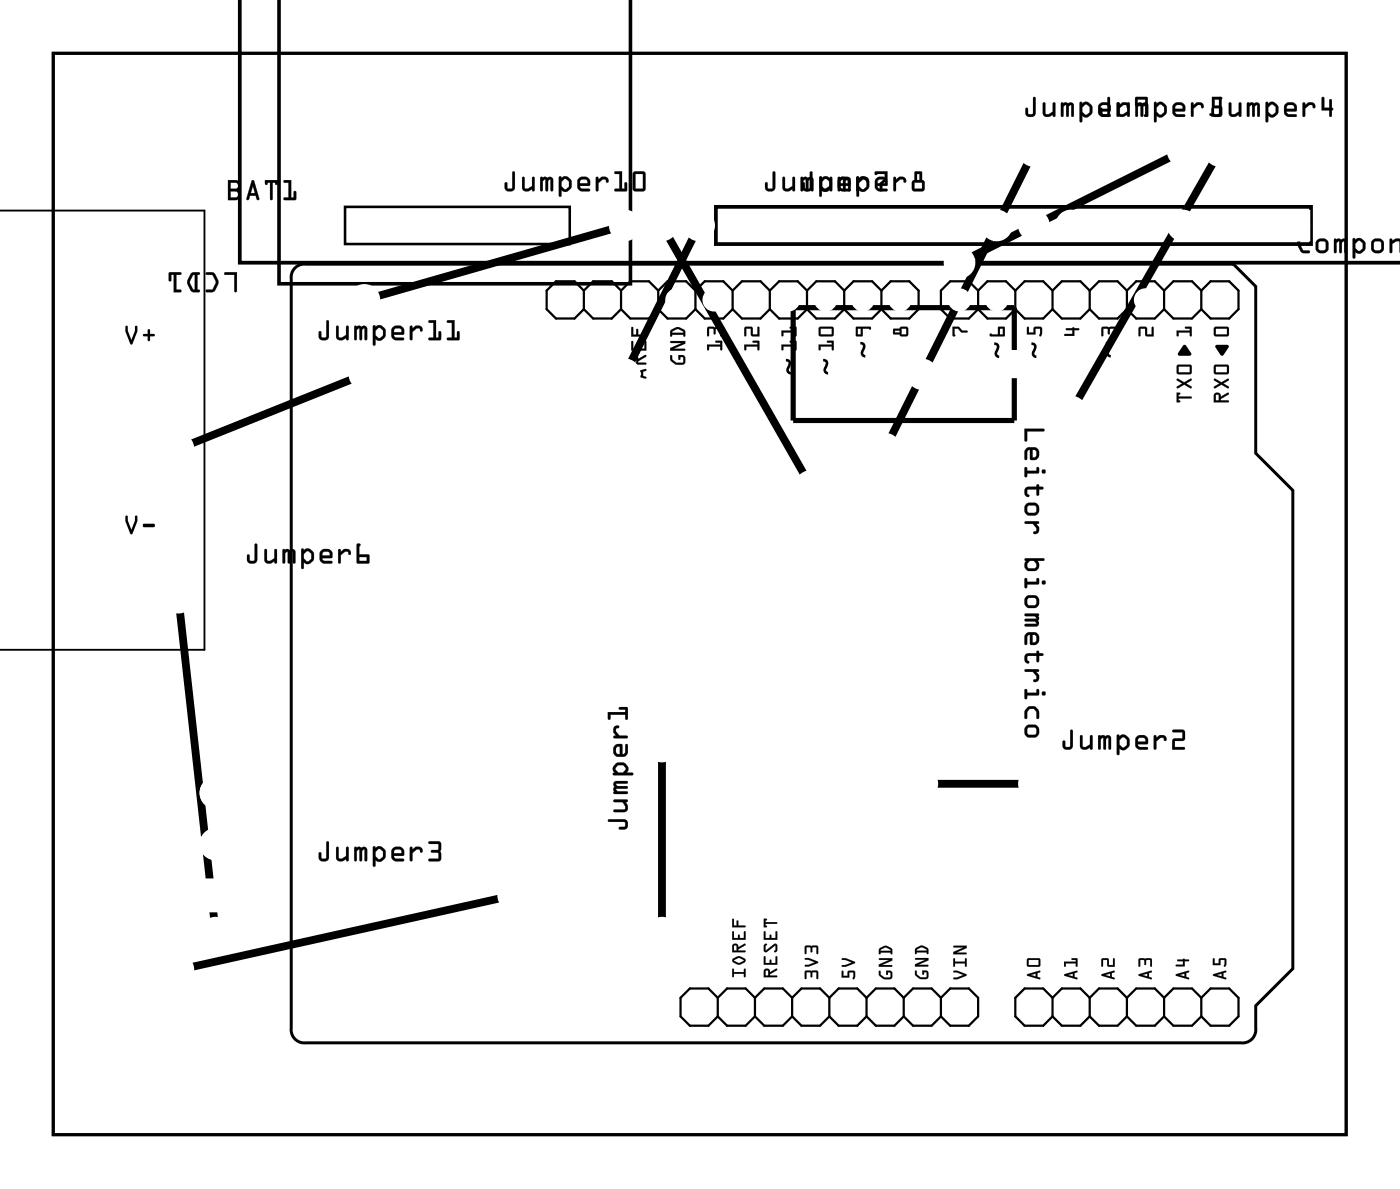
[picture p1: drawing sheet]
<svg xmlns="http://www.w3.org/2000/svg" width="96mm" height="81mm" viewBox="0 0 96 81" stroke-linecap="round" stroke-linejoin="round" font-family="sans-serif">
<path d="M3.6 3.6h88.3v73.8h-88.3zM20.1 18.4a.9 .9 0 0 1 .8-.4h63.3l1.6 1.5v11.4l2.5 2.6v32.6l-2.5 2.5v1.6a.9 .9 0 0 1-1 1h-63.9a.9 .9 0 0 1-1-1v-51.2v-.3z" fill="none" stroke="#000" stroke-width=".2"/>
<g fill="#000">
<path d="M65 22.3h.5l.2 .3h.3l.1 .1h-.5l-.2-.3h-.2v.5l-.1 .1zM70.1 22.3h.2v.4h.3v-.4h.5l.1 .4a.11 .11 0 0 1-.1 .2 .11 .11 0 0 1-.1 0v-.5h-.3v.4h-.6zM72.8 22.4l.5-.1 .4 .2h-.3v.4h-.7v-.1h.5v-.3h-.4zM75.2 22.3h1v.1v.5h-.1v-.5l-.3 .1-.1 .3-.1-.3-.3-.1v.5l-.1 .1zM77.8 22.3h.4l.1 .1v.4h.3v-.4l.1-.1 .1 .7-.6-.1v-.5h-.3v.5l-.1 .1zM80.8 23.6h.2l.3 .5v.1h-.9zM80.4 22.6h.8v-.2h-.2l-.1-.1h.4l.1 .6h-.1l-.1-.2h-.7v.2l-.1 .1zM83 23.6l.8-.1 .1 .2-.5 .6-.4-.6z"/>
<path d="M3.6 3.6h88.3v73.8h-88.3zM3.6 3.6v73.8h88.3v-73.8z"/>
<path d="M15.6 12.3h.5a.4 .4 0 0 1 .3 .3 .4 .4 0 0 1-.1 .4l.1 .3a.37 .37 0 0 1-.3 .4h-.5zM15.6 12.3v1.4l.5-.1a.39 .39 0 0 0 .3-.2 .39 .39 0 0 0-.1-.4 .39 .39 0 0 0 .1-.4 .39 .39 0 0 0-.3-.3zM15.7 13.1v.4h.4a.2 .2 0 0 0 .2-.2 .2 .2 0 0 0-.2-.2zM15.7 13.1h.4a.22 .22 0 0 1 .2 .2 .22 .22 0 0 1-.2 .2h-.4zM15.7 12.5v.4h.4a.2 .2 0 0 0 .2-.2 .2 .2 0 0 0-.2-.2zM15.7 12.5h.4a.22 .22 0 0 1 .2 .2 .22 .22 0 0 1-.2 .2h-.4zM17.2 12.3l.2 .1 .3 1.2v.1l-.2-.1v-.2h-.4l-.1 .2h-.2zM17.2 12.3l-.4 1.3h.2l.1-.3h.4v.3h.1h.1l-.4-1.2zM17.3 12.7l-.2 .5h.3zM17.3 12.7l.1 .5h-.3zM18.1 12.3h.9v.2a.11 .11 0 0 1-.2 .1 .1 .1 0 0 1 0-.1h-.2v1.1a.1 .1 0 0 1-.1 .1 .1 .1 0 0 1-.1-.1v-1.1h-.1a.11 .11 0 0 1-.1 .1 .11 .11 0 0 1-.1 0zM18.1 12.3l.1 .3 .1-.1h.2v1.1h.1v-1.1h.2l.1 .1 .1-.3zM19.4 12.3h.5v1.2h.2l-.1-.4a.1 .1 0 0 1 .1-.1 .1 .1 0 0 1 .1 .1v.5l-.8 .1a.1 .1 0 0 1-.1-.1 .1 .1 0 0 1 .1-.1h.3v-1h-.3zM19.4 12.3v.2h.3v1h-.3v.1h.8v-.6l-.1 .1v.4h-.2v-1.2z"/>
<path d="M15.6 12.3h.5a.39 .39 0 0 1 .3 .3 .39 .39 0 0 1-.1 .4l.1 .3a.36 .36 0 0 1-.3 .4h-.5zM15.7 13.1v.4h.4a.21 .21 0 0 0 .2-.2 .21 .21 0 0 0-.2-.2zM15.7 12.5v.4h.4a.21 .21 0 0 0 .2-.2 .21 .21 0 0 0-.2-.2zM17.2 12.3l.2 .1 .3 1.2h-.1h-.1v-.2h-.4l-.1 .2h-.2zM17.3 12.7l-.2 .5h.3zM18.1 12.3h.9l-.1 .3h-.1v-.1h-.2v1.1h-.2v-1.1h-.1l-.1 .1h-.1zM19.4 12.3h.5v1.2h.2v-.4l.1-.1v.6h-.8v-.1h.3v-1h-.3z"/>
<path d="M15.3 18.6h.9l-.1 1.3h-.1v-1.1l-.6-.1zM14.1 18.6a.6 .6 0 0 1 .8 .6v.2l-.2 .5h-.6v-.1h.4l.2-.5-.2-.5-.4-.1zM13 18.7l.6-.1 .1 .1-.2 .1v1h.1v.1h-.5a.8 .8 0 0 1-.1-1.2zM13.2 18.8l-.2 .5 .2 .4 .1 .1v-1zM11.5 18.6h.9l-.1 .1-.3 .1v1h.3v.1h-.4v-1.1h-.2v.3l-.1 .1z"/>
<path d="M15.3 18.6h.9v1.3a.1 .1 0 0 1-.1 0 .1 .1 0 0 1-.1 0v-1.1h-.6zM15.3 18.6l.1 .1h.6v1.2h.1l.1-1.3zM14.1 18.6h.5l.3 .7-.2 .6h-.6a.1 .1 0 0 1-.1 0 .1 .1 0 0 1 .1-.1l.4-.1 .2-.4-.2-.5h-.4zM14.1 18.6v.1l.4 .1 .2 .5-.2 .5h-.4v.1h.5l.3-.5a.83 .83 0 0 0-.4-.8zM13 18.7l.6-.1a.1 .1 0 0 1 .1 .1 .1 .1 0 0 1-.1 .1h-.1v1h.1a.1 .1 0 0 1 .1 .1 .1 .1 0 0 1-.1 0h-.5l-.3-.5v-.2zM13 18.7l-.2 .4v.3l.3 .5h.5v-.1h-.1v-1.1h.1v-.1h-.4zM13.2 18.8l-.2 .5 .2 .4 .1 .1v-1zM13.2 18.8l.1-.1v1.1l-.1-.1-.2-.4zM11.5 18.6h.8a.1 .1 0 0 1 .1 .1 .1 .1 0 0 1-.1 .1h-.3v1h.3a.1 .1 0 0 1 .1 .1 .1 .1 0 0 1-.1 0h-.4v-1.1h-.2v.3a.1 .1 0 0 1-.1 .1 .1 .1 0 0 1-.1-.1zM11.6 18.6v.6l.1-.1v-.4h.2v1.2h.4v-.1h-.3v-1.1h.3l.1-.1z"/>
<path d="M35 11.7l.2 .1v1a.37 .37 0 0 1-.4 .3 .37 .37 0 0 1-.3-.3v-.3a.1 .1 0 0 1 .1-.1 .1 .1 0 0 1 0 .1l.1 .3h.3zM35 11.7v1.1l-.3 .1-.1-.5-.1 .1v.3a.35 .35 0 0 0 .3 .3 .35 .35 0 0 0 .4-.3v-1zM35.7 12.1h.1v.7l.1 .1 .4-.2v-.5a.1 .1 0 0 1 .1-.1 .1 .1 0 0 1 .1 .1v.8a.1 .1 0 0 1-.1 .1 .11 .11 0 0 1-.1-.2 .4 .4 0 0 1-.7-.1zM35.7 12.1v.7a.35 .35 0 0 0 .5 .2l.1-.1 .1 .1h.1v-.9h-.2v.6l-.4 .2-.1-.1v-.7zM36.9 12.1h.3h.2a.22 .22 0 0 1 .2 0 .22 .22 0 0 1 .2 .2v.7a.1 .1 0 0 1-.1 .1 .1 .1 0 0 1-.1-.1l-.1-.8-.1 .1v.7a.1 .1 0 0 1-.1 .1 .1 .1 0 0 1-.1-.1v-.8l-.1 .2v.6a.1 .1 0 0 1-.1 .1 .1 .1 0 0 1-.1-.1zM36.9 12.1v.9h.1l.1-.6 .1-.2 .1 .8h.1v-.7l.2-.1v.8h.1v-.9zM38.2 12h.1v.2l.2-.2h.2l.3 .2v.2a.5 .5 0 0 1-.2 .6l-.3 .1-.2-.1v.3a.1 .1 0 0 1 0 .1 .1 .1 0 0 1-.1-.1zM38.2 12.1v1.2l.1 .1v-.1v-.4l.2 .2 .3-.1 .2-.2v-.4l-.3-.3-.2-.1-.2 .2v-.1zM38.5 12.2l-.1 .2v.3l.2 .2 .2-.2v-.3l-.2-.2zM38.5 12.2h.2l.2 .2v.3l-.3 .2-.3-.2v-.3zM39.5 12.2l.3-.1h.2l.2 .1 .1 .2v.3h-.7l.1 .2h.5a.1 .1 0 0 1 .1 .1 .1 .1 0 0 1-.1 .1h-.5l-.2-.2-.1-.2zM39.5 12.2l-.1 .5 .1 .2 .2 .1h.6l-.1-.1h-.5l-.1-.2h.7v-.3l-.1-.2-.4-.1zM39.6 12.3v.2h.5l-.1-.2zM39.6 12.3l.4-.1 .1 .3h-.5zM40.7 12.1h.1l.1 .2 .2-.2a.33 .33 0 0 1 .3 0 .33 .33 0 0 1 .2 .3 .14 .14 0 0 1-.2 0 .14 .14 0 0 1-.1-.1l-.1-.1-.3 .3v.5a.1 .1 0 0 1-.1 .1 .1 .1 0 0 1-.1-.1zM40.7 12.1v.9h.2v-.5l.3-.3h.1l.2 .2a.23 .23 0 0 0 0-.2 .23 .23 0 0 0-.2-.1h-.2l-.2 .2-.1-.2zM42 11.7h.5v1.2h.1v-.4a.1 .1 0 0 1 .1-.1 .1 .1 0 0 1 .1 .1v.5l-.8 .1a.1 .1 0 0 1-.1-.1 .1 .1 0 0 1 .1-.1h.3v-1h-.3zM42 11.7v.2h.3v1h-.3v.1h.8v-.6l-.1 .1v.4h-.2v-1.2zM43.3 11.7h.6l.2 .1v1.1l-.1 .2h-.6l-.2-.1zM43.3 11.8l-.1 1.1 .2 .1h.6l.1-.1v-1.1l-.2-.1zM43.4 11.9v1h.5v-1zM43.4 11.9h.5v1h-.5z"/>
<path d="M35 11.7l.2 .1v1a.36 .36 0 0 1-.4 .3 .36 .36 0 0 1-.3-.3v-.3l.1-.1v.1l.1 .4 .3-.1zM35.7 12.1h.1v.7l.1 .1 .4-.2v-.6h.2v.9h-.1l-.1-.1a.38 .38 0 0 1-.3 .2 .38 .38 0 0 1-.3-.3zM36.9 12.1h.8v.9h-.1v-.8l-.2 .1v.7h-.1l-.1-.8-.1 .2v.6h-.2zM38.2 12.1h.1v.1l.2-.2h.2l.3 .3a.54 .54 0 0 1-.4 .8l-.3-.1v.4h-.1zM38.5 12.2l-.2 .2v.3l.3 .2 .3-.2v-.3l-.2-.2zM39.5 12.2l.3-.1h.2l.2 .1 .1 .2v.3h-.7l.1 .2h.5l.1 .1-.6 .1-.2-.2-.1-.2zM39.6 12.3v.2h.5l-.1-.2zM40.7 12.1h.1l.1 .2 .2-.2a.33 .33 0 0 1 .3 0 .33 .33 0 0 1 .2 .3 .12 .12 0 0 1-.2 0 .12 .12 0 0 1 0-.1l-.2-.1-.3 .3v.5l-.2 .1zM42 11.7h.5v1.2h.1l.1-.4 .1-.1v.7l-.8-.1v-.1h.3v-1h-.3zM43.3 11.7h.6l.2 .1v1.1l-.1 .1-.6 .1-.2-.2zM43.4 11.9v1h.5v-1z"/>
<path d="M52.8 11.7l.1 .1v1a.37 .37 0 0 1-.3 .3 .37 .37 0 0 1-.4-.3v-.3a.1 .1 0 0 1 .1-.1 .1 .1 0 0 1 .1 .1l.1 .3h.2zM52.8 11.7v1.1l-.4 .1-.1-.5v.1v.3a.35 .35 0 0 0 .3 .3 .35 .35 0 0 0 .3-.3v-1zM53.5 12.1h.1v.7l.1 .1 .4-.2v-.5a.1 .1 0 0 1 .1-.1 .1 .1 0 0 1 .1 .1v.8a.1 .1 0 0 1-.1 .1 .11 .11 0 0 1-.1-.2 .4 .4 0 0 1-.7-.1zM53.5 12.1l-.1 .7a.35 .35 0 0 0 .5 .2l.2-.1 .1 .1h.1v-.9h-.2v.6l-.4 .2-.1-.1v-.7zM54.7 12.1h.3h.2a.22 .22 0 0 1 .2 0 .22 .22 0 0 1 .2 .2v.7a.1 .1 0 0 1-.1 .1 .1 .1 0 0 1-.1-.1l-.1-.8-.1 .1v.7a.1 .1 0 0 1-.1 .1 .1 .1 0 0 1-.1-.1v-.8l-.2 .2 .1 .6a.1 .1 0 0 1-.1 .1 .1 .1 0 0 1-.1-.1zM54.7 12.1v.9h.1v-.6l.2-.2v.8h.2v-.7l.1-.1 .1 .8h.1v-.9zM56 12h.1v.2l.2-.2h.2l.2 .2 .1 .2a.5 .5 0 0 1-.2 .6l-.3 .1-.2-.1v.3a.1 .1 0 0 1-.1 .1 .1 .1 0 0 1-.1-.1zM56 12.1v1.2v.1l.1-.1v-.4l.2 .2 .3-.1 .2-.2v-.4l-.3-.3-.2-.1-.2 .2v-.1zM56.3 12.2l-.2 .2v.3l.3 .2 .2-.2v-.3l-.2-.2zM56.3 12.2h.1l.2 .2v.3l-.2 .2-.3-.2v-.3zM57.3 12.2l.2-.1h.3l.2 .1 .1 .2v.3h-.7l.1 .2h.5a.1 .1 0 0 1 .1 .1 .1 .1 0 0 1-.1 .1h-.5l-.2-.2-.1-.2zM57.3 12.2l-.1 .5 .1 .2 .2 .1h.5v-.1h-.5l-.1-.2h.6l.1-.3-.1-.2-.5-.1zM57.4 12.3v.2h.5l-.1-.2zM57.4 12.3l.4-.1 .1 .3h-.5zM58.5 12.1h.1l.1 .2 .1-.2a.33 .33 0 0 1 .4 0 .33 .33 0 0 1 .1 .3 .14 .14 0 0 1-.1 0 .14 .14 0 0 1-.1-.1l-.2-.1-.3 .3 .1 .5a.1 .1 0 0 1-.1 .1 .1 .1 0 0 1-.1-.1zM58.5 12.1v.9h.1v-.5l.3-.3h.2l.2 .2a.23 .23 0 0 0 0-.2 .23 .23 0 0 0-.2-.1h-.2l-.3 .2v-.2zM59.8 11.7h.8v.6l-.3 .3v.4a.1 .1 0 0 1-.1 .1 .1 .1 0 0 1-.1-.1v-.5l.3-.3v-.3h-.5h-.1zM59.8 11.7v.2h.6v.3l-.3 .3v.5h.1v-.4l.4-.3v-.6z"/>
<path d="M52.8 11.7l.1 .1v1a.36 .36 0 0 1-.3 .3 .36 .36 0 0 1-.4-.3v-.3l.1-.1 .1 .1v.4l.4-.1zM53.5 12.1h.1v.7l.1 .1 .4-.2v-.6h.2v.9h-.2v-.1a.38 .38 0 0 1-.4 .2 .38 .38 0 0 1-.3-.3zM54.7 12.1h.8v.9h-.1l-.1-.8-.1 .1v.7h-.2v-.8l-.2 .2v.6h-.1zM56 12.1h.1v.1l.2-.2h.2l.3 .3a.54 .54 0 0 1-.4 .8l-.3-.1v.4h-.1zM56.3 12.2l-.2 .2v.3l.3 .2 .2-.2v-.3l-.2-.2zM57.3 12.2l.2-.1h.3l.2 .1 .1 .2-.1 .3h-.6l.1 .2h.5v.1l-.5 .1-.2-.2-.1-.2zM57.4 12.3v.2h.5l-.1-.2zM58.5 12.1h.1v.2l.3-.2a.33 .33 0 0 1 .3 0 .33 .33 0 0 1 .1 .3 .12 .12 0 0 1-.1 0 .12 .12 0 0 1-.1-.1l-.2-.1-.3 .3v.5l-.1 .1zM59.8 11.7h.8v.6l-.3 .3-.1 .5-.1-.1v-.5l.3-.3v-.3h-.6z"/>
<path d="M55.3 11.7l.2 .1v1a.37 .37 0 0 1-.4 .3 .37 .37 0 0 1-.3-.3v-.3a.1 .1 0 0 1 .1-.1 .1 .1 0 0 1 .1 .1v.3h.3zM55.3 11.7v1.1l-.3 .1-.1-.5-.1 .1v.3a.35 .35 0 0 0 .3 .3 .35 .35 0 0 0 .4-.3v-1zM56 12.1h.1v.7l.1 .1 .5-.2-.1-.5a.1 .1 0 0 1 .1-.1 .1 .1 0 0 1 .1 .1v.8a.1 .1 0 0 1-.1 .1 .1 .1 0 0 1 0-.2 .4 .4 0 0 1-.7-.1zM56 12.1v.7a.35 .35 0 0 0 .5 .2l.2-.1v.1h.1v-.9h-.1v.6l-.5 .2-.1-.1v-.7zM57.2 12.1h.3h.2a.22 .22 0 0 1 .2 0 .22 .22 0 0 1 .2 .2v.7a.1 .1 0 0 1-.1 .1 .1 .1 0 0 1-.1-.1v-.8l-.2 .1 .1 .7a.1 .1 0 0 1-.1 .1 .1 .1 0 0 1-.1-.1l-.1-.8-.1 .2v.6a.1 .1 0 0 1-.1 .1 .1 .1 0 0 1-.1-.1zM57.2 12.1v.9h.2v-.6l.1-.2 .1 .8h.1v-.7l.2-.1v.8h.2l-.1-.9zM58.5 12h.1l.1 .2 .1-.2h.2l.3 .2 .1 .2a.5 .5 0 0 1-.3 .6l-.3 .1-.1-.1v.3a.1 .1 0 0 1-.1 .1 .1 .1 0 0 1-.1-.1zM58.5 12.1v1.2l.1 .1 .1-.1v-.4l.2 .2 .2-.1 .2-.2v-.4l-.3-.3-.2-.1-.1 .2-.1-.1zM58.8 12.2l-.1 .2v.3l.3 .2 .2-.2v-.3l-.2-.2zM58.8 12.2h.2l.2 .2v.3l-.3 .2-.2-.2v-.3zM59.8 12.2l.3-.1h.3l.1 .1 .1 .2v.3h-.7l.1 .2h.5a.1 .1 0 0 1 .1 .1 .1 .1 0 0 1-.1 .1h-.5l-.2-.2-.1-.2zM59.8 12.2v.5v.2l.2 .1h.6v-.1h-.6l-.1-.2h.7v-.3l-.1-.2-.4-.1zM60 12.3l-.1 .2h.5l-.1-.2zM59.9 12.3l.4-.1 .1 .3h-.5zM61 12.1h.2v.2l.2-.2a.33 .33 0 0 1 .3 0 .33 .33 0 0 1 .2 .3 .14 .14 0 0 1-.2 0 .14 .14 0 0 1-.1-.1l-.1-.1-.3 .3v.5a.1 .1 0 0 1-.1 .1 .1 .1 0 0 1-.1-.1zM61 12.1l.1 .9h.1v-.5l.3-.3h.2l.1 .2a.23 .23 0 0 0 0-.2 .23 .23 0 0 0-.2-.1h-.2l-.2 .2v-.2zM62.5 11.7h.5v.6l.1 .2v.4l-.1 .2h-.6l-.1-.1v-.5l.1-.2zM62.5 11.7v.6l-.2 .2v.4l.1 .1h.6l.1-.1v-.4l-.1-.2v-.5zM62.4 12.5v.4h.6v-.4zM62.4 12.5h.6v.4h-.6zM62.6 11.9v.4h.2v-.4zM62.6 11.9h.2v.4h-.2z"/>
<path d="M55.3 11.7l.2 .1v1a.36 .36 0 0 1-.4 .3 .36 .36 0 0 1-.3-.3v-.3l.1-.1 .1 .1v.4l.3-.1zM56 12.1h.1v.7l.1 .1 .5-.2v-.6h.1v.9h-.1v-.1a.38 .38 0 0 1-.4 .2 .38 .38 0 0 1-.3-.3zM57.2 12.1h.8l.1 .9h-.2v-.8l-.2 .1v.7h-.1l-.1-.8-.1 .2v.6h-.2zM58.5 12.1h.1l.1 .1 .1-.2h.2l.3 .3a.54 .54 0 0 1-.4 .8l-.2-.1v.4h-.2zM58.8 12.2l-.1 .2v.3l.2 .2 .3-.2v-.3l-.2-.2zM59.8 12.2l.3-.1h.3l.1 .1 .1 .2v.3h-.7l.1 .2h.6v.1l-.6 .1-.2-.2-.1-.2zM60 12.3l-.1 .2h.5l-.1-.2zM61 12.1h.2v.2l.2-.2a.33 .33 0 0 1 .3 0 .33 .33 0 0 1 .2 .3 .12 .12 0 0 1-.2 0 .12 .12 0 0 1 0-.1l-.2-.1-.3 .3v.5l-.1 .1zM62.5 11.7h.5v.6l.1 .2v.4l-.1 .1-.6 .1-.1-.2v-.4l.1-.2zM62.4 12.5v.4h.6v-.4zM62.6 11.9v.4h.2v-.4z"/>
<path d="M70.6 6.6l.1 .1v1a.37 .37 0 0 1-.3 .3 .37 .37 0 0 1-.4-.3v-.3a.1 .1 0 0 1 .1-.1 .1 .1 0 0 1 .1 .1v.4h.3zM70.6 6.6l-.1 1.1-.3 .1-.1-.4h-.1v.3a.35 .35 0 0 0 .4 .3 .35 .35 0 0 0 .3-.3v-1zM71.2 7h.2v.7l.1 .1 .4-.2v-.5a.1 .1 0 0 1 .1-.1 .1 .1 0 0 1 .1 .1v.8a.11 .11 0 0 1-.2 .1 .1 .1 0 0 1 0-.2 .4 .4 0 0 1-.7-.1zM71.2 7v.7a.35 .35 0 0 0 .5 .2l.2-.1v.2l.2-.1v-.9h-.2v.6l-.4 .2-.1-.1v-.7zM72.5 7h.3l.1 .1a.22 .22 0 0 1 .3-.1 .22 .22 0 0 1 .1 .2v.7a.1 .1 0 0 1-.1 .1 .1 .1 0 0 1-.1-.1v-.7l-.1 .1v.6a.1 .1 0 0 1-.1 .1 .1 .1 0 0 1-.1-.1v-.7l-.2 .1v.6a.1 .1 0 0 1-.1 .1 .1 .1 0 0 1-.1-.1zM72.5 7v.9h.1v-.6l.2-.1v.7h.2v-.6l.1-.1 .1 .7h.1v-.8zM73.7 7h.2v.1l.2-.2 .2 .1 .2 .1 .1 .2a.5 .5 0 0 1-.2 .7h-.3l-.2-.1v.4a.1 .1 0 0 1-.1 .1 .1 .1 0 0 1-.1-.1zM73.8 7l-.1 1.3h.1h.1v-.4l.2 .1 .2-.1 .3-.2v-.4l-.3-.3h-.2l-.2 .1v-.1zM74.1 7.1l-.2 .2v.3l.3 .2 .2-.1v-.4l-.2-.2zM74.1 7.1h.1l.2 .2v.4l-.2 .1-.3-.2v-.3zM75.1 7.1l.2-.1h.3l.2 .1 .1 .2-.1 .3h-.6l.1 .2h.5a.1 .1 0 0 1 .1 .1 .1 .1 0 0 1-.1 .1h-.5l-.2-.1-.1-.2zM75.1 7.1l-.1 .6 .1 .2 .2 .1 .5-.1v-.1h-.5l-.1-.1v-.1h.6v-.3l-.1-.2-.4-.1zM75.2 7.2v.2h.5l-.1-.2zM75.2 7.2h.4l.1 .2h-.5zM76.3 7h.1v.2l.2-.2a.33 .33 0 0 1 .4 0 .33 .33 0 0 1 .1 .3 .14 .14 0 0 1-.2 .1 .14 .14 0 0 1 0-.2h-.2l-.3 .2v.5a.1 .1 0 0 1-.1 .1 .1 .1 0 0 1-.1-.1zM76.3 7v1l.1-.1v-.5l.3-.2h.2l.2 .2a.23 .23 0 0 0 0-.3 .23 .23 0 0 0-.2-.1h-.3l-.2 .2v-.2zM77.5 6.6l.9 .1v1.2l-.2 .1a.09 .09 0 0 1-.1-.1 .09 .09 0 0 1 .1-.1v-.6h-.7zM77.5 6.6v.6h.7v.6l-.1 .1 .2 .1 .1-1.3zM77.7 6.8v.3h.5v-.3zM77.7 6.8h.5v.3h-.5z"/>
<path d="M70.6 6.6l.1 .1v1a.36 .36 0 0 1-.3 .3 .36 .36 0 0 1-.4-.3v-.3h.1h.1v.4l.3-.1zM71.2 7h.2v.7l.1 .1 .4-.2v-.6h.1v1h-.1v-.2a.38 .38 0 0 1-.4 .2 .38 .38 0 0 1-.3-.3zM72.5 7h.8v1l-.1-.1-.1-.7-.1 .1v.7l-.2-.1v-.7l-.2 .1v.6l-.1 .1zM73.7 7h.2v.1l.2-.1h.2l.3 .3a.54 .54 0 0 1-.4 .7l-.3-.1v.4h-.2zM74.1 7.1l-.2 .2v.3l.3 .2 .2-.1v-.4l-.2-.2zM75.1 7.1l.2-.1h.3l.2 .1 .1 .2-.1 .3-.6 .1 .1 .1h.5v.2h-.5l-.2-.1-.1-.2zM75.2 7.2v.2h.5l-.1-.2zM76.3 7h.1v.2l.2-.2a.33 .33 0 0 1 .4 0 .33 .33 0 0 1 .1 .3 .12 .12 0 0 1-.2 0 .12 .12 0 0 1 0-.1h-.2l-.3 .2v.5l-.1 .1zM77.5 6.6l.9 .1-.1 1.3-.2-.1 .1-.1v-.6h-.7zM77.7 6.8v.3h.5v-.3z"/>
<path d="M75.6 6.6l.2 .1v1a.37 .37 0 0 1-.3 .3 .37 .37 0 0 1-.4-.3v-.3a.1 .1 0 0 1 .1-.1 .1 .1 0 0 1 .1 .1v.4h.3zM75.7 6.6l-.1 1.1-.3 .1-.1-.4h-.1v.3a.35 .35 0 0 0 .4 .3 .35 .35 0 0 0 .3-.3v-1zM76.3 7h.2v.7l.1 .1 .4-.2v-.5a.1 .1 0 0 1 .1-.1 .1 .1 0 0 1 .1 .1v.8a.11 .11 0 0 1-.2 .1 .1 .1 0 0 1 0-.2 .4 .4 0 0 1-.7-.1zM76.3 7v.7a.35 .35 0 0 0 .5 .2l.2-.1v.2l.1-.1v-.9h-.1v.6l-.4 .2-.1-.1v-.7zM77.5 7h.3l.2 .1a.22 .22 0 0 1 .3-.1 .22 .22 0 0 1 .1 .2v.7a.1 .1 0 0 1-.1 .1 .1 .1 0 0 1-.1-.1v-.7l-.1 .1v.6a.1 .1 0 0 1-.1 .1 .1 .1 0 0 1-.1-.1l-.1-.7-.1 .1v.6a.1 .1 0 0 1-.1 .1 .1 .1 0 0 1-.1-.1zM77.6 7v.9h.1v-.6l.1-.1 .1 .7h.1l.1-.6 .1-.1v.7h.2l-.1-.8zM78.8 7h.2v.1l.1-.2 .3 .1 .2 .1 .1 .2a.5 .5 0 0 1-.3 .7h-.2l-.2-.1v.4a.1 .1 0 0 1-.1 .1 .1 .1 0 0 1-.1-.1zM78.8 7v1.3h.1h.1v-.4l.2 .1 .2-.1 .2-.2 .1-.4-.3-.3h-.2l-.2 .1-.1-.1zM79.2 7.1l-.2 .2v.3l.3 .2 .2-.1v-.4l-.2-.2zM79.2 7.1h.1l.2 .2v.4l-.2 .1-.3-.2v-.3zM80.1 7.1l.3-.1h.3l.1 .1 .1 .2v.3h-.7l.2 .2h.4a.1 .1 0 0 1 .1 .1 .1 .1 0 0 1-.1 .1h-.5l-.1-.1-.1-.2zM80.2 7.1l-.1 .6 .1 .2 .2 .1 .5-.1v-.1h-.5l-.2-.1v-.1h.7v-.3l-.1-.2-.4-.1zM80.3 7.2l-.1 .2h.6l-.1-.2zM80.3 7.2h.4l.1 .2h-.6zM81.3 7h.2v.2l.2-.2a.33 .33 0 0 1 .4 0 .33 .33 0 0 1 .1 .3 .14 .14 0 0 1-.2 .1 .14 .14 0 0 1 0-.2h-.2l-.3 .2v.5a.1 .1 0 0 1-.1 .1 .1 .1 0 0 1-.1-.1zM81.4 7v1l.1-.1v-.5l.3-.2h.2l.1 .2a.23 .23 0 0 0 .1-.3 .23 .23 0 0 0-.3-.1h-.2l-.2 .2v-.2zM82.8 6.6h.6a.1 .1 0 0 1 .1 .1 .1 .1 0 0 1-.1 .1h-.5v.4l.5 .1 .1 .6-.2 .1-.7-.1a.1 .1 0 0 1 0-.1 .1 .1 0 0 1 .1-.1l.6 .1v-.4h-.5zM82.8 6.6v.8h.5v.4l-.6-.1-.1 .2 .3 .1h.4l.2-.2-.1-.5-.1-.1h-.4v-.4h.5v-.1z"/>
<path d="M75.6 6.6l.2 .1v1a.36 .36 0 0 1-.3 .3 .36 .36 0 0 1-.4-.3v-.3h.1h.1v.4l.3-.1zM76.3 7h.2v.7l.1 .1 .4-.2v-.6h.1v1h-.1v-.2a.38 .38 0 0 1-.4 .2 .38 .38 0 0 1-.3-.3zM77.6 7h.7l.1 1-.2-.1v-.7l-.1 .1-.1 .7-.1-.1-.1-.7-.1 .1v.6l-.1 .1zM78.8 7h.2v.1l.2-.1h.2l.3 .3a.54 .54 0 0 1-.4 .7l-.3-.1v.4h-.2zM79.2 7.1l-.2 .2v.3l.3 .2 .2-.1v-.4l-.2-.2zM80.1 7.1l.3-.1h.3l.1 .1 .1 .2v.3l-.7 .1 .2 .1h.5v.2h-.5l-.2-.1-.1-.2zM80.3 7.2l-.1 .2h.6l-.1-.2zM81.4 7h.1v.2l.2-.2a.33 .33 0 0 1 .4 0 .33 .33 0 0 1 .1 .3 .12 .12 0 0 1-.2 0 .12 .12 0 0 1 0-.1h-.2l-.3 .2v.5l-.1 .1zM82.8 6.6h.6l.1 .1-.1 .1h-.5v.4h.5v.1v.6l-.1 .1h-.4a.15 .15 0 0 1-.2 0 .15 .15 0 0 1 0-.3l.6 .1v-.4h-.5z"/>
<path d="M83.3 6.6l.1 .1v1a.37 .37 0 0 1-.3 .3 .37 .37 0 0 1-.4-.3v-.3a.1 .1 0 0 1 .1-.1 .1 .1 0 0 1 .1 .1v.4h.3zM83.3 6.6l-.1 1.1-.3 .1-.1-.4h-.1v.3a.35 .35 0 0 0 .4 .3 .35 .35 0 0 0 .3-.3v-1zM83.9 7h.2v.7l.1 .1 .4-.2v-.5a.1 .1 0 0 1 .1-.1 .1 .1 0 0 1 .1 .1v.8a.11 .11 0 0 1-.2 .1 .1 .1 0 0 1 0-.2 .4 .4 0 0 1-.7-.1zM83.9 7v.7a.35 .35 0 0 0 .5 .2l.2-.1v.2l.2-.1v-.9h-.2v.6l-.4 .2-.1-.1v-.7zM85.2 7h.3l.1 .1a.22 .22 0 0 1 .3-.1 .22 .22 0 0 1 .1 .2v.7a.1 .1 0 0 1-.1 .1 .1 .1 0 0 1-.1-.1v-.7l-.1 .1v.6a.1 .1 0 0 1-.1 .1 .1 .1 0 0 1-.1-.1v-.7l-.2 .1v.6a.1 .1 0 0 1-.1 .1 .1 .1 0 0 1-.1-.1zM85.2 7v.9h.1v-.6l.2-.1v.7h.2v-.6l.1-.1 .1 .7h.1v-.8zM86.4 7h.2v.1l.2-.2 .2 .1 .2 .1 .1 .2a.5 .5 0 0 1-.2 .7h-.3l-.2-.1v.4a.1 .1 0 0 1-.1 .1 .1 .1 0 0 1-.1-.1zM86.5 7l-.1 1.3h.1h.1v-.4l.2 .1 .2-.1 .3-.2v-.4l-.3-.3h-.2l-.2 .1v-.1zM86.8 7.1l-.2 .2v.3l.3 .2 .2-.1v-.4l-.2-.2zM86.8 7.1h.1l.2 .2v.4l-.2 .1-.3-.2v-.3zM87.8 7.1l.2-.1h.3l.2 .1 .1 .2-.1 .3h-.6l.1 .2h.5a.1 .1 0 0 1 .1 .1 .1 .1 0 0 1-.1 .1h-.5l-.2-.1-.1-.2zM87.8 7.1l-.1 .6 .1 .2 .2 .1 .5-.1v-.1h-.5l-.1-.1v-.1h.6v-.3l-.1-.2-.4-.1zM87.9 7.2v.2h.5l-.1-.2zM87.9 7.2h.4l.1 .2h-.5zM89 7h.1v.2l.2-.2a.33 .33 0 0 1 .4 0 .33 .33 0 0 1 .1 .3 .14 .14 0 0 1-.2 .1 .14 .14 0 0 1 0-.2h-.2l-.3 .2v.5a.1 .1 0 0 1-.1 .1 .1 .1 0 0 1-.1-.1zM89 7v1l.1-.1v-.5l.3-.2h.2l.2 .2a.23 .23 0 0 0 0-.3 .23 .23 0 0 0-.2-.1h-.3l-.2 .2v-.2zM90.3 6.6l.1 .1v.7h.4v-.5a.1 .1 0 0 1 .1-.1 .1 .1 0 0 1 .1 .1l-.1 .4a.09 .09 0 0 1 .1 .1 .09 .09 0 0 1-.1 .1l.1 .4a.1 .1 0 0 1-.1 .1 .1 .1 0 0 1-.1-.1v-.4h-.6zM90.3 6.6v.9h.5v.4l.1 .1v-.5l.1-.1h-.1v-.6h-.1v.6h-.4v-.7z"/>
<path d="M83.3 6.6l.1 .1v1a.36 .36 0 0 1-.3 .3 .36 .36 0 0 1-.4-.3v-.3h.1h.1v.4l.3-.1zM83.9 7h.2v.7l.1 .1 .4-.2v-.6h.1v1h-.1v-.2a.38 .38 0 0 1-.4 .2 .38 .38 0 0 1-.3-.3zM85.2 7h.8v1l-.1-.1-.1-.7-.1 .1v.7l-.2-.1v-.7l-.2 .1v.6l-.1 .1zM86.4 7h.2v.1l.2-.1h.2l.3 .3a.54 .54 0 0 1-.4 .7l-.3-.1v.4h-.2zM86.8 7.1l-.2 .2v.3l.3 .2 .2-.1v-.4l-.2-.2zM87.8 7.1l.2-.1h.3l.2 .1 .1 .2-.1 .3-.6 .1 .1 .1h.5v.2h-.5l-.2-.1-.1-.2zM87.9 7.2v.2h.5l-.1-.2zM89 7h.1v.2l.2-.2a.33 .33 0 0 1 .4 0 .33 .33 0 0 1 .1 .3 .12 .12 0 0 1-.2 0 .12 .12 0 0 1 0-.1h-.2l-.3 .2v.5l-.1 .1zM90.3 6.6l.1 .1v.7h.4v-.6h.1v.6h.1l-.1 .1v.5l-.1-.1v-.4h-.5z"/>
<path d="M88.8 16l.6-.1a.1 .1 0 0 1 .1 .1 .1 .1 0 0 1-.1 .1h-.4l-.2 .5 .2 .5h.4a.1 .1 0 0 1 .1 .1 .1 .1 0 0 1-.1 .1l-.5-.1-.3-.4v-.3zM88.8 16l-.2 .4a.83 .83 0 0 0 .4 .9h.4v-.1v-.1h-.4l-.2-.4v-.2l.2-.4h.4v-.1v-.1h-.4zM89.8 16.8a.51 .51 0 0 1 1 0 .51 .51 0 0 1-1 0zM89.8 16.8a.5 .5 0 0 0 1 0 .5 .5 0 0 0-1 0zM90.1 16.5v.5l.1 .1 .3-.1v-.5h-.3zM90 16.5l.4-.1 .1 .1v.5v.1h-.3l-.2-.1zM91.1 16.3h.3l.2 .1a.22 .22 0 0 1 .2-.1 .22 .22 0 0 1 .2 .2v.7a.1 .1 0 0 1-.1 .1 .1 .1 0 0 1-.1-.1l-.1-.7-.1 .1v.6a.1 .1 0 0 1-.1 .1 .1 .1 0 0 1-.1-.1v-.7l-.1 .1v.6a.1 .1 0 0 1-.1 .1 .1 .1 0 0 1-.1-.1zM91.1 16.3v.9h.2v-.6l.1-.2 .1 .8h.1v-.6l.2-.2v.8h.1v-.8zM92.4 16.3h.1l.1 .1 .1-.2 .2 .1 .3 .1v.2a.5 .5 0 0 1-.2 .7h-.3l-.2-.1 .1 .4a.1 .1 0 0 1-.1 .1 .1 .1 0 0 1-.1-.1zM92.4 16.3v1.3h.1v-.4l.2 .1 .3-.1 .2-.2v-.4l-.3-.3h-.2l-.2 .1v-.1zM92.7 16.4l-.1 .2v.3l.3 .2 .1-.1 .1-.4-.2-.2zM92.7 16.4h.2l.2 .2v.4l-.3 .1-.3-.2v-.3zM93.6 16.8a.51 .51 0 0 1 1 0 .51 .51 0 0 1-1 0zM93.6 16.8a.5 .5 0 0 0 1 0 .5 .5 0 0 0-1 0zM93.8 16.5v.5l.2 .1 .3-.1v-.5h-.3zM93.8 16.5l.4-.1 .1 .1v.5l-.1 .1h-.2l-.2-.1zM94.9 16.3h.2v.1a.34 .34 0 0 1 .6 0v.9l-.1-.1v-.7h-.1l-.4 .1v.6a.1 .1 0 0 1-.1 .1 .1 .1 0 0 1-.1-.1zM94.9 16.3v.9h.2v-.6l.4-.2 .1 .1v.7l.1 .1v-.9l-.4-.1-.2 .1-.1-.1zM95.7 16.3v1zM95.7 16.3v1zM95.7 16.5v.2zM95.7 16.4v.3zM95.7 16.3v1zM95.7 16.3v1zM95.7 16v1.3zM95.7 16v1.3zM95.7 16.3v1zM95.7 16.3v1zM95.7 16.5v.2zM95.7 16.4v.3zM95.7 15.9v1.4zM95.7 15.9v1.4z"/>
<path d="M88.8 16l.2-.1 .4 .1v.1h-.4l-.2 .5 .2 .5h.4v.1v.1a.6 .6 0 0 1-.8-.6v-.3zM89.8 16.8a.5 .5 0 0 1 1 0 .5 .5 0 0 1-1 0zM90.1 16.5l-.1 .5 .2 .1h.3v-.1v-.4l-.1-.1zM91.1 16.3h.8l.1 .9h-.2v-.7l-.2 .1v.6h-.1l-.1-.7-.1 .1v.6h-.2zM92.4 16.3h.1v.1l.2-.1h.2l.3 .3a.54 .54 0 0 1-.4 .7l-.3-.1v.4h-.1zM92.7 16.4l-.1 .2-.1 .3 .3 .2 .3-.1v-.4l-.2-.2zM93.6 16.8a.5 .5 0 0 1 1 0 .5 .5 0 0 1-1 0zM93.8 16.5v.5l.2 .1h.2l.1-.1v-.4l-.1-.1zM94.9 16.3h.1l.1 .1 .3-.1 .3 .1v.9l-.1-.1v-.7h-.1l-.4 .1v.6h-.2zM95.7 16.3v1zM95.7 16.5v.2zM95.7 16.3v1zM95.7 16v1.3zM95.7 16.3v1zM95.7 16.5v.2zM95.7 15.9v1.4z"/>
<path d="M8.6 22.3h.1v.3l.3 .6 .2-.6v-.3h.2v.3l-.4 .9h-.1l-.3-.9zM8.6 22.3v.3l.3 .9h.1l.4-.9v-.3h-.2v.3l-.2 .6-.3-.6v-.3zM9.8 22.8h.3v-.3h.1v.3h.3l.1 .1h-.1l-.3 .1v.2v.1l-.1-.1v-.2l-.3-.1zM9.8 22.8v.1l.3 .1v.2l.1 .1v-.1v-.2l.3-.1h.1l-.1-.1h-.3v-.3h-.1v.3z"/>
<path d="M8.6 35.2h.1v.3l.3 .7 .2-.7v-.3h.2v.4l-.4 .9-.1-.1-.3-.8zM8.6 35.2v.4l.3 .8 .1 .1 .4-.9v-.4h-.2v.3l-.2 .7-.3-.7v-.3zM9.8 35.8l.7-.1 .1 .2-.1 .1h-.7v-.1zM9.8 35.8v.2h.7l.1-.1-.1-.2z"/>
<path d="M8.6 22.3h.1v.3l.3 .6 .2-.6v-.3h.2v.3l-.4 .9h-.1l-.3-.9zM9.8 22.8h.3v-.3h.1v.3h.3l.1 .1h-.1l-.3 .1v.2v.1l-.1-.1v-.2l-.3-.1z"/>
<path d="M8.6 35.2h.1v.3l.3 .7 .2-.7v-.3h.2v.4l-.4 .9-.1-.1-.3-.8zM9.8 35.8l.7-.1 .1 .2-.1 .1h-.7v-.1z"/>
<path d="M17.4 37.1l.2 .1v1a.37 .37 0 0 1-.4 .3 .37 .37 0 0 1-.3-.3v-.3a.1 .1 0 0 1 .1-.1 .1 .1 0 0 1 .1 .1v.3h.3zM17.4 37.1v1.1l-.3 .1-.1-.5-.1 .1v.3a.35 .35 0 0 0 .3 .3 .35 .35 0 0 0 .4-.3v-1zM18.1 37.5h.1v.7l.1 .1 .4-.2v-.5a.1 .1 0 0 1 .1-.1 .1 .1 0 0 1 .1 .1v.8a.1 .1 0 0 1-.1 .1 .11 .11 0 0 1-.1-.2 .4 .4 0 0 1-.7-.1zM18.1 37.5v.7a.35 .35 0 0 0 .5 .2l.1-.1 .1 .1h.1v-.9h-.1l-.1 .6-.4 .2-.1-.1v-.7zM19.3 37.5h.3h.2a.22 .22 0 0 1 .2 0 .22 .22 0 0 1 .2 .2v.7a.1 .1 0 0 1-.1 .1 .1 .1 0 0 1-.1-.1l-.1-.8-.1 .1v.7a.1 .1 0 0 1-.1 .1 .1 .1 0 0 1-.1-.1v-.8l-.1 .2v.6a.1 .1 0 0 1-.1 .1 .1 .1 0 0 1-.1-.1zM19.3 37.5v.9h.2v-.6l.1-.2 .1 .8h.1v-.7l.2-.1v.8h.1v-.9zM20.6 37.4h.1l.1 .2 .1-.2h.2l.3 .2v.2a.5 .5 0 0 1-.2 .6l-.3 .1-.2-.1 .1 .3a.1 .1 0 0 1-.1 .1 .1 .1 0 0 1-.1-.1zM20.6 37.5v1.2l.1 .1v-.1v-.4l.2 .2 .3-.1 .2-.2v-.4l-.3-.3-.2-.1-.2 .2v-.1zM20.9 37.6l-.1 .2v.3l.3 .2 .1-.2 .1-.3-.2-.2zM20.9 37.6h.2l.2 .2v.3l-.3 .2-.3-.2v-.3zM21.9 37.6l.3-.1h.2l.2 .1 .1 .2v.3h-.7l.1 .2h.5a.1 .1 0 0 1 .1 .1 .1 .1 0 0 1-.1 .1h-.5l-.2-.2-.1-.2zM21.9 37.6l-.1 .5 .1 .2 .2 .1h.6l-.1-.1h-.5l-.1-.2h.7v-.3l-.1-.2-.4-.1zM22 37.7v.2h.5l-.1-.2zM22 37.7l.4-.1 .1 .3h-.5zM23.1 37.5h.1l.1 .2 .2-.2a.33 .33 0 0 1 .3 0 .33 .33 0 0 1 .2 .3 .14 .14 0 0 1-.2 0 .14 .14 0 0 1-.1-.1l-.1-.1-.3 .3v.5a.1 .1 0 0 1-.1 .1 .1 .1 0 0 1-.1-.1zM23.1 37.5v.9h.2v-.5l.3-.3h.1l.2 .2a.23 .23 0 0 0 0-.2 .23 .23 0 0 0-.2-.1h-.2l-.2 .2-.1-.2zM24.4 37.1h.1a.09 .09 0 0 1 .1 .1 .09 .09 0 0 1-.1 .1v.5l.7 .1v.6l-.8-.1zM24.4 37.1v1.3h.8v-.5l-.7-.1v-.5l.1-.1zM24.5 38v.3h.5v-.3zM24.5 38h.6v.3h-.6z"/>
<path d="M17.4 37.1l.2 .1v1a.36 .36 0 0 1-.4 .3 .36 .36 0 0 1-.3-.3v-.3l.1-.1v.1l.1 .4 .3-.1zM18.1 37.5h.1v.7l.1 .1 .4-.2v-.6h.2v.9h-.1l-.1-.1a.38 .38 0 0 1-.3 .2 .38 .38 0 0 1-.3-.3zM19.3 37.5h.8v.9h-.1v-.8l-.2 .1v.7h-.1l-.1-.8-.1 .2v.6h-.2zM20.6 37.5h.1v.1l.2-.2h.2l.3 .3a.54 .54 0 0 1-.4 .8l-.3-.1v.4h-.1zM20.9 37.6l-.1 .2-.1 .3 .3 .2 .3-.2v-.3l-.2-.2zM21.9 37.6l.3-.1h.2l.2 .1 .1 .2v.3h-.7l.1 .2h.5l.1 .1-.6 .1-.2-.2-.1-.2zM22 37.7v.2h.5l-.1-.2zM23.1 37.5h.1l.1 .2 .2-.2a.33 .33 0 0 1 .3 0 .33 .33 0 0 1 .2 .3 .12 .12 0 0 1-.2 0 .12 .12 0 0 1 0-.1l-.2-.1-.3 .3v.5l-.2 .1zM24.4 37.1h.2l-.1 .2v.5l.7 .1v.6l-.8-.1zM24.5 38v.3h.5v-.3z"/>
<path d="M22.3 21.9h.2v1.1a.37 .37 0 0 1-.4 .2 .37 .37 0 0 1-.3-.2v-.3a.1 .1 0 0 1 .1-.1 .1 .1 0 0 1 0 .1l.1 .3h.3zM22.3 21.9v1.1h-.3l-.1-.4-.1 .1v.3a.35 .35 0 0 0 .3 .2 .35 .35 0 0 0 .4-.2v-1.1zM23 22.2l.1 .1v.7h.1l.4-.1v-.6a.1 .1 0 0 1 .1-.1 .1 .1 0 0 1 .1 .1v.8a.1 .1 0 0 1-.1 .1 .1 .1 0 0 1-.1-.1 .4 .4 0 0 1-.7-.1zM23 22.3v.7a.35 .35 0 0 0 .5 .2l.1-.1 .1 .1h.1v-.9h-.2v.6l-.4 .1h-.1v-.7zM24.2 22.2h.3l.2 .1a.22 .22 0 0 1 .2-.1 .22 .22 0 0 1 .2 .2v.7a.1 .1 0 0 1-.1 .1 .1 .1 0 0 1-.1-.1l-.1-.7-.1 .1v.6a.1 .1 0 0 1-.1 .1 .1 .1 0 0 1-.1-.1v-.7l-.1 .1v.6a.1 .1 0 0 1-.1 .1 .1 .1 0 0 1-.1-.1zM24.2 22.3v.9h.1l.1-.7 .1-.1 .1 .8h.1v-.7l.2-.1v.8h.1v-.9zM25.5 22.2h.1v.1l.2-.1h.2l.3 .2v.2a.5 .5 0 0 1-.2 .6l-.3 .1-.2-.2v.4a.1 .1 0 0 1 0 .1 .1 .1 0 0 1-.1-.1zM25.5 22.2v1.3l.1 .1v-.1v-.4l.2 .1h.3l.2-.2v-.4l-.3-.4h-.2l-.2 .1v-.1zM25.8 22.4l-.1 .2v.3l.2 .2 .2-.2v-.3l-.2-.2zM25.8 22.4h.2l.2 .2v.3l-.3 .2-.3-.2v-.3zM26.8 22.3l.3-.1h.2l.2 .1 .1 .2v.3h-.7l.1 .2h.5a.1 .1 0 0 1 .1 .1 .1 .1 0 0 1-.1 .1h-.5l-.2-.1-.1-.2zM26.8 22.4l-.1 .5 .1 .2 .2 .1h.6l-.1-.1-.5-.1-.1-.1v-.1h.7v-.3l-.1-.2-.4-.1zM26.9 22.5v.2h.5l-.1-.3zM26.9 22.5l.4-.1 .1 .3h-.5zM28 22.2h.1l.1 .2 .2-.2a.33 .33 0 0 1 .3 0 .33 .33 0 0 1 .2 .4 .14 .14 0 0 1-.2 0 .14 .14 0 0 1-.1-.2h-.1l-.3 .3v.4a.1 .1 0 0 1-.1 .1 .1 .1 0 0 1-.1-.1zM28 22.3v.9h.2v-.6l.3-.2h.1l.2 .2a.23 .23 0 0 0 0-.2 .23 .23 0 0 0-.2-.2h-.2l-.2 .2-.1-.1zM29.3 21.9l.5-.1v1.2h.1v-.3a.1 .1 0 0 1 .1-.1 .1 .1 0 0 1 .1 .1v.5h-.8a.1 .1 0 0 1-.1-.1 .1 .1 0 0 1 .1-.1h.3v-1h-.3zM29.3 21.9v.1h.3v1l-.3 .1v.1h.8v-.6l-.1 .1v.3h-.2v-1.1zM30.5 21.9l.5-.1v1.2h.2v-.3a.1 .1 0 0 1 .1-.1 .1 .1 0 0 1 .1 .1v.5h-.8a.1 .1 0 0 1-.1-.1 .1 .1 0 0 1 .1-.1h.3v-1h-.3zM30.5 21.9l.1 .1h.3v1l-.3 .1-.1 .1h.8v-.6l-.1 .1v.3h-.2v-1.1z"/>
<path d="M22.3 21.9h.2v1.1a.36 .36 0 0 1-.4 .2 .36 .36 0 0 1-.3-.2v-.3l.1-.1v.1l.1 .3h.3zM23 22.3h.1v.7h.1l.4-.1v-.6h.2v.9h-.1l-.1-.1a.38 .38 0 0 1-.3 .1 .38 .38 0 0 1-.3-.2zM24.2 22.3h.8v.9h-.1v-.8l-.2 .1v.7h-.1l-.1-.8-.1 .1v.7h-.2zM25.5 22.2h.1v.1l.2-.1h.2l.3 .3a.54 .54 0 0 1-.4 .8l-.3-.2v.4h-.1zM25.8 22.4l-.2 .2v.3l.3 .2 .3-.2v-.3l-.2-.2zM26.8 22.4l.3-.2h.2l.2 .1 .1 .2v.3l-.7 .1 .1 .1h.5l.1 .2h-.6l-.2-.1-.1-.2zM26.9 22.5v.2h.5l-.1-.3zM28 22.3h.1l.1 .1 .2-.2a.33 .33 0 0 1 .3 .1 .33 .33 0 0 1 .2 .3 .12 .12 0 0 1-.2 0 .12 .12 0 0 1 0-.2h-.2l-.3 .3v.5h-.2zM29.3 21.9h.5v1.1h.1l.1-.3 .1-.1v.6h-.8v-.2h.3v-1h-.3zM30.5 21.9h.5v1.1h.2v-.3l.1-.1v.6h-.8l.1-.2h.3v-1h-.3z"/>
<path d="M43.1 25.5l1-.3v.1l-.2 .1v.3h.2v.1l-.9-.2zM43.1 25.5l.1 .1 .9 .2-.2-.1v-.3l.2-.1v-.1zM43.4 25.5l.4 .1v-.2zM43.4 25.5l.4-.1v.2zM43.2 24.3a.25 .25 0 0 1 .3-.1 .25 .25 0 0 1 .1 .3l.5-.3v.1l-.5 .4h.5v.1l-1 .1zM43.2 24.3l-.1 .6 1-.1h-.5v-.1l.5-.4v-.1l-.5 .3a.24 .24 0 0 0-.1-.3 .24 .24 0 0 0-.3 .1zM43.3 24.4l-.1 .3h.2v-.3zM43.3 24.4h.1l.1 .4h-.3zM43.1 23.3h.1v.5h.4v-.3l.1 .3h.3v-.5h.1v.6h-1zM43.1 23.3v.6h1v-.6h-.1v.5h-.3l-.1-.3v.3h-.4v-.5zM43.1 22.3h.1v.5h.2l.1-.4 .1 .1v.3h.5v.1l-1 .1zM43.1 22.3v.7l1-.1v-.1h-.5l-.1-.4v.4h-.3v-.4z"/>
<path d="M43.1 25.5l1-.3v.1l-.2 .1v.3l.2 .1-.9-.2zM43.4 25.5l.4 .1v-.2zM43.2 24.3a.24 .24 0 0 1 .3-.1 .24 .24 0 0 1 .1 .3l.5-.3v.1l-.5 .4h.5v.1l-1 .1zM43.3 24.4l-.1 .3h.2v-.3zM43.1 23.3h.1v.5h.4v-.3l.1 .3h.3v-.5h.1v.6h-1zM43.1 22.3l.1 .1v.4h.2l.1-.4 .1 .4h.5v.1l-1 .1z"/>
<path d="M45.8 24.2l.1 .1v.2l.3 .3 .5-.1-.1-.3h-.1v.1h-.2v-.3l.4 .1 .1 .4-.1 .2a.65 .65 0 0 1-.9-.6zM45.8 23.3h1v.2l-.8 .3h.7l.1 .1h-1v-.1l.8-.4h-.8zM45.8 22.5a.61 .61 0 0 1 .9 0l.1 .4-.1 .1v-.2h-.8l-.1 .2zM45.9 22.6v.1h.8l-.1-.1-.3-.1z"/>
<path d="M45.8 24.2h.1v.3l.3 .2h.4v-.3h-.1v.1l-.1 .1-.1-.4h.4l.1 .2v.4l-.2 .1h-.5l-.3-.3zM45.8 24.3v.3a.68 .68 0 0 0 1 .2v-.4l-.1-.1-.4-.1 .1 .3 .1-.1h.2l-.1 .4-.5-.1-.2-.2v-.2zM45.8 23.3h1v.2l-.8 .3h.7l.1 .1h-1v-.1l.8-.4h-.8zM45.8 23.3v.1h.8l-.8 .4v.1h1l-.1-.1h-.7l.8-.3v-.2zM45.8 22.5l.4-.2h.2l.4 .3v.3l-.1 .1v-.2h-.8l-.1 .2v-.3zM45.8 22.5v.5l.1-.2h.8v.2l.1-.1v-.3l-.4-.2h-.3zM45.9 22.6v.1h.8l-.1-.1-.3-.1zM45.9 22.6l.4-.2 .3 .2 .1 .1h-.8z"/>
<path d="M48.3 23.5h.9v-.1h-.3v-.1h.4v.6h-.1v-.3h-.8v.3h-.1zM48.3 22.3h.9l.1 .1v.5h-.1v-.5h-.3l-.1 .4-.1-.4h-.3v.5h-.1z"/>
<path d="M48.3 23.5h.9v-.1h-.3l-.1-.1h.5v.6h-.1v-.3h-.8v.3h-.1zM48.3 23.5v.4h.1v-.3h.8v.3h.1v-.6h-.4v.1h.3v.1zM48.3 22.3h.9l.1 .1v.5h-.1v-.5l-.3 .1-.1 .3-.1-.3-.3-.1v.5l-.1 .1zM48.3 22.3v.6h.1v-.5h.3l.1 .4 .1-.4h.3v.5h.1v-.5l-.1-.1z"/>
<path d="M50.8 23.5h.9v-.1h-.3v-.1h.4l.1 .6h-.2v-.3h-.7v.3h-.1zM50.9 22.3h.4l.1 .1v.4h.3v-.4l.1-.1 .1 .7-.6-.1v-.5h-.3v.5h-.1z"/>
<path d="M50.8 23.5h.9v-.1h-.3v-.1h.4l.1 .6h-.2v-.3h-.7v.3h-.1zM50.8 23.5l.1 .4 .1-.3h.7v.3h.1v-.6h-.4v.1h.3v.1zM50.9 22.3h.4l.1 .1v.4h.3v-.4l.1-.1 .1 .7-.6-.1v-.5h-.3v.5l-.1 .1zM50.9 22.3v.6h.1v-.5h.3v.5l.6 .1-.1-.7-.1 .1v.4h-.3l-.1-.5z"/>
<path d="M53.4 23.5h.9v-.1h-.3l-.1-.1h.5v.6h-.1v-.3h-.8v.3h-.1zM53.4 22.6h.9v-.2h-.3l-.1-.1h.5v.6h-.1v-.2h-.8v.2h-.1z"/>
<path d="M53.4 23.5h.9v-.1h-.3l-.1-.1h.5v.6h-.1v-.3h-.8v.3h-.1zM53.4 23.5v.4h.1v-.3h.8v.3h.1v-.6h-.5l.1 .1h.3v.1zM53.4 22.6h.9v-.2h-.3l-.1-.1h.5v.6h-.1v-.2h-.8v.2l-.1 .1zM53.4 22.6v.3h.1v-.2h.8v.2h.1v-.6h-.5l.1 .1h.3v.2z"/>
<path d="M55.9 23.5h.9v-.1h-.3v-.1h.4v.6h-.1v-.3h-.8v.3h-.1zM55.9 22.3h1v.1v.5l-.1 .1-.8-.1-.1-.1zM56 22.4v.4h.8v-.4z"/>
<path d="M55.9 23.5h.9v-.1h-.3v-.1h.4v.6h-.1v-.3h-.8v.3h-.1zM55.9 23.5v.4h.1v-.3h.8v.3h.1v-.6h-.4v.1h.3v.1zM55.9 22.3h1v.1v.5l-.1 .1h-.8l-.1-.2zM55.9 22.3v.5l.1 .1h.8h.1v-.5v-.1zM56 22.4v.4h.8v-.4zM56 22.4h.8v.4h-.8z"/>
<path d="M58.5 22.3h.9l.1 .1-.1 .1-.5-.1v.5l-.4 .1-.1-.1zM58.6 22.4v.4h.2v-.4z"/>
<path d="M58.5 22.3h.9l.1 .1-.1 .1-.1-.1h-.4v.5l-.4 .1-.1-.1zM58.5 22.3v.6h.4v-.5l.5 .1 .1-.1-.1-.1zM58.6 22.4v.4h.2v-.4zM58.6 22.4h.2v.4h-.2z"/>
<path d="M61 22.4h.4l.2-.1h.3l.1 .1v.5l-.4 .1-.2-.2h-.4zM61.6 22.4v.4h.3v-.4zM61.1 22.6v.1h.3v-.1z"/>
<path d="M61 22.4h.4l.2-.1h.3l.1 .1v.5l-.4 .1-.2-.2h-.4zM61 22.5v.3h.4l.2 .1h.4v-.5l-.1-.1h-.3l-.2 .1zM61.6 22.4v.4h.3v-.4zM61.6 22.4h.3v.4h-.3zM61.1 22.6v.1h.3v-.1zM61.1 22.6h.3v.1h-.3z"/>
<path d="M65 22.3h.5l.2 .3h.3l.1 .1h-.5l-.2-.3h-.2v.5l-.1 .1zM65 22.3l.1 .6h.1v-.5h.2l.3 .3 .4-.1h-.1h-.3l-.2-.3z"/>
<path d="M67.6 22.8h.5l.1-.5h.4v.7h-.9zM68.3 22.4v.4h.2v-.4z"/>
<path d="M67.6 22.8h.5l.1-.5h.4v.7h-.9zM67.6 22.8l.1 .1h.9v-.6h-.4v.5zM68.3 22.4v.4h.2v-.4zM68.3 22.4h.2v.4h-.2z"/>
<path d="M70 29.3h1.2h.1l-.1 .1h-1.1v.6v.1l-.1-.1zM70.1 30.6l.2-.1 .5 .1 .2 .2-.1 .4-.2 .2h-.3l-.1-.7-.2 .1v.5l-.1 .1v-.6zM70.5 30.7v.5h.2l.1-.4-.1-.1zM70 31.9h.1v.2h.7v-.2h.1v.4h-.8v.2l-.1 .1zM71.1 32.2a.15 .15 0 0 1 .3 0 .15 .15 0 0 1-.3 0zM70 33.3l.8-.1 .1-.2 .1 .2 .2 .1v.1h-.2l-.1 .4h-.1v-.4h-.6l-.1 .3 .2 .1-.1 .1a.34 .34 0 0 1-.3-.2 .34 .34 0 0 1 .1-.4zM70 34.8a.5 .5 0 0 1 1 0 .5 .5 0 0 1-1 0zM70.2 34.5l-.1 .4 .1 .1h.5l.1-.4-.1-.1zM70 35.6h.9v.1h-.1l.1 .3a.33 .33 0 0 1 0 .3 .33 .33 0 0 1-.3 .1 .12 .12 0 0 1 0-.1 .12 .12 0 0 1 .2-.1v-.2l-.3-.3h-.5zM70 38.1h1.2l.1 .1-.1 .1h-.4l.2 .4-.3 .2-.4 .1-.3-.3v-.2l.1-.2-.1-.1zM70.3 38.3l-.2 .2 .1 .2 .1 .1h.4l.1-.3-.2-.2zM70 39.5h.1v.2h.7v-.2h.1v.3l-.8 .1v.2h-.1zM71.1 39.8a.15 .15 0 0 1 .3 0 .15 .15 0 0 1-.3 0zM70 41.1a.5 .5 0 0 1 1 0 .5 .5 0 0 1-1 0zM70.2 40.8l-.1 .4 .1 .1h.5l.1-.4-.1-.1zM70 41.9h.9v.8h-.9v-.1l.8-.1-.1-.1h-.7v-.2h.8l-.1-.2h-.7zM70.1 43.2l.2-.1 .5 .1 .2 .3-.1 .3-.2 .2h-.3l-.1-.7-.2 .1v.6h-.1v-.6zM70.5 43.3v.5h.2l.1-.4-.1-.1zM70 44.7l.8-.1 .1-.2 .1 .2h.2v.2h-.2l-.1 .3v.1l-.1-.1v-.3h-.6l-.1 .2 .2 .2-.1 .1a.34 .34 0 0 1-.3-.3 .34 .34 0 0 1 .1-.3zM70 45.7h.9v.1h-.1l.1 .3a.33 .33 0 0 1 0 .3 .33 .33 0 0 1-.3 .1 .12 .12 0 0 1 0-.1 .12 .12 0 0 1 .2-.1v-.2l-.3-.3h-.5zM70 47l.1 .1v.2h.7v-.2l.1-.1v.4l-.8 .1v.2h-.1zM71.1 47.3a.15 .15 0 0 1 .3 0 .15 .15 0 0 1-.3 0zM70.2 48.3a.51 .51 0 0 1 .7 .2v.6l-.1-.1v-.4l-.2-.2h-.3l-.1 .2-.1 .4-.1 .1v-.6zM70 49.9a.5 .5 0 0 1 1 0 .5 .5 0 0 1-1 0zM70.2 49.7l-.1 .3 .1 .1h.5l.1-.3-.1-.1z"/>
<path d="M70 29.3h1.2a.1 .1 0 0 1 .1 0 .1 .1 0 0 1-.1 .1h-1.1v.6a.1 .1 0 0 1 0 .1 .1 .1 0 0 1-.1-.1zM70 29.3v.7l.1 .1v-.1v-.6h1.1l.1-.1h-.1zM70.1 30.6l.2-.1h.4l.3 .3v.3l-.2 .2-.4 .1-.1-.1v-.6h-.1l-.1 .1v.5a.1 .1 0 0 1 0 .1 .1 .1 0 0 1-.1-.1v-.5zM70.1 30.6l-.1 .2v.6l.1-.1v-.5l.2-.1 .1 .7h.2l.3-.1v-.5l-.1-.2-.5-.1zM70.5 30.7v.5h.2l.1-.4zM70.5 30.7h.2l.1 .1v.3l-.1 .1h-.2zM70 31.9h.1v.2h.7v-.1a.1 .1 0 0 1 .1-.1 .1 .1 0 0 1 .1 .1l-.1 .3h-.8v.2a.1 .1 0 0 1 0 .1 .1 .1 0 0 1-.1-.1zM70 31.9v.7l.1-.1v-.2l.8-.1v-.3h-.1v.2h-.7v-.2zM71.1 32.2a.15 .15 0 0 1 .3 0 .15 .15 0 0 1-.3 0zM71.1 32.2a.15 .15 0 0 0 .3 0 .15 .15 0 0 0-.3 0zM70 33.3l.2-.1h.6v-.1a.1 .1 0 0 1 .1-.1 .1 .1 0 0 1 .1 .1v.1h.2a.1 .1 0 0 1 .1 .1 .1 .1 0 0 1-.1 .1h-.2v.3a.1 .1 0 0 1-.1 .1 .1 .1 0 0 1-.1-.1v-.3h-.6l-.1 .3 .2 .1v.1a.21 .21 0 0 1-.3 0 .21 .21 0 0 1 0-.2zM70 33.3a.38 .38 0 0 0 .2 .6l.1-.1-.2-.1 .1-.3h.6v.4h.1v-.1v-.3h.3v-.1l-.3-.1v-.1l-.1 .1zM70 34.8a.51 .51 0 0 1 1 0 .51 .51 0 0 1-1 0zM70 34.8a.49 .49 0 0 0 .9 0 .49 .49 0 0 0-.9 0zM70.2 34.5l-.1 .1 .1 .4 .5-.1 .1-.3-.1-.1zM70.2 34.5h.5l.1 .1-.1 .4h-.5l-.1-.1zM70 35.6h.9a.1 .1 0 0 1 .1 .1 .1 .1 0 0 1-.1 .1l-.1-.1 .1 .3a.33 .33 0 0 1 0 .3 .33 .33 0 0 1-.3 .1 .14 .14 0 0 1 0-.1 .14 .14 0 0 1 .2-.1v-.2l-.3-.3-.5 .1zM70 35.6v.1h.5l.3 .3v.2l-.2 .2a.23 .23 0 0 0 .2 0 .23 .23 0 0 0 .1-.2v-.2l-.2-.3h.2v-.1zM70 38.1h1.2a.1 .1 0 0 1 .1 .1 .1 .1 0 0 1-.1 .1h-.4l.2 .4-.2 .3h-.6l-.2-.3v-.2l.1-.2-.1-.1zM70 38.1v.1l.1 .1-.1 .2v.2l.3 .3 .4-.1 .2-.2-.1-.4h.4l.1-.1-.1-.1zM70.3 38.3l-.1 .2v.3h.4l.1-.1 .1-.2-.2-.2zM70.3 38.3h.3l.2 .2-.1 .3h-.4l-.1-.1-.1-.2zM70 39.5h.1v.2h.7v-.2a.1 .1 0 0 1 .1-.1 .1 .1 0 0 1 .1 .1l-.1 .4h-.8v.2a.1 .1 0 0 1 0 .1 .1 .1 0 0 1-.1-.1zM70 39.5v.6h.1v-.2l.8-.1v-.3h-.1v.2h-.7v-.2zM71.1 39.8a.15 .15 0 0 1 .3 0 .15 .15 0 0 1-.3 0zM71.1 39.8a.15 .15 0 0 0 .3 0 .15 .15 0 0 0-.3 0zM70 41.1a.51 .51 0 0 1 1 0 .51 .51 0 0 1-1 0zM70 41.1a.49 .49 0 0 0 .9 0 .49 .49 0 0 0-.9 0zM70.2 40.8l-.1 .1 .1 .4h.5l.1-.4-.1-.1zM70.2 40.8h.5l.1 .1-.1 .4h-.5l-.1-.1zM70 41.9h.9l.1 .3-.1 .2a.22 .22 0 0 1 0 .2 .22 .22 0 0 1-.1 .2h-.7a.1 .1 0 0 1-.1-.1 .1 .1 0 0 1 0-.1l.8-.1-.1-.1h-.6a.1 .1 0 0 1-.1-.1 .1 .1 0 0 1 .1-.1h.7l-.1-.2h-.7zM70 41.9v.1h.7l.1 .2h-.8v.2h.7l.1 .1-.8 .1v.1h.9v-.8zM70.1 43.2l.2-.1h.4l.3 .4v.3l-.2 .1-.4 .1-.1-.1v-.6h-.1l-.1 .2v.4a.1 .1 0 0 1 0 .1 .1 .1 0 0 1-.1-.1v-.5zM70.1 43.2l-.1 .2v.6h.1v-.6l.2-.1 .1 .7h.2l.3-.1v-.4l-.1-.3h-.5zM70.5 43.3v.5h.2l.1-.4zM70.5 43.3h.2l.1 .1v.3l-.1 .1h-.2zM70 44.7l.2-.1h.6v-.1a.1 .1 0 0 1 .1-.1 .1 .1 0 0 1 .1 .1v.1h.2a.1 .1 0 0 1 .1 .1 .1 .1 0 0 1-.1 .1h-.2v.3a.1 .1 0 0 1-.1 .1 .1 .1 0 0 1-.1-.1v-.3h-.6l-.1 .2 .2 .2v.1a.21 .21 0 0 1-.3-.1 .21 .21 0 0 1 0-.2zM70 44.7a.38 .38 0 0 0 .2 .6l.1-.1-.2-.1 .1-.3 .6-.1v.4l.1 .1v-.1v-.4h.3v-.1h-.3v-.2l-.1 .2zM70 45.7h.9a.1 .1 0 0 1 .1 .1 .1 .1 0 0 1-.1 .1l-.1-.1 .1 .2a.33 .33 0 0 1 0 .4 .33 .33 0 0 1-.3 .1 .14 .14 0 0 1 0-.1 .14 .14 0 0 1 .2-.1v-.2l-.3-.3h-.5zM70 45.7v.1h.5l.3 .3v.2l-.2 .2a.23 .23 0 0 0 .2 0 .23 .23 0 0 0 .1-.2v-.2l-.2-.3h.2v-.1zM70 47l.1 .1v.2h.7v-.2a.1 .1 0 0 1 .1-.1 .1 .1 0 0 1 .1 .1l-.1 .4h-.8v.1a.1 .1 0 0 1 0 .1 .1 .1 0 0 1-.1-.1zM70 47.1v.6h.1v-.3h.8v-.4l-.1 .1v.2h-.7v-.2zM71.1 47.3a.15 .15 0 0 1 .3 0 .15 .15 0 0 1-.3 0zM71.1 47.3a.15 .15 0 0 0 .3 0 .15 .15 0 0 0-.3 0zM70.1 48.3a.44 .44 0 0 1 .7 0l.2 .3v.4a.1 .1 0 0 1-.1 .1 .1 .1 0 0 1-.1-.1v-.4l-.2-.2h-.3l-.1 .2-.1 .4a.1 .1 0 0 1 0 .1 .1 .1 0 0 1-.1-.1v-.5zM70.2 48.3l-.2 .2v.5h.1v-.4l.3-.2h.2l.2 .1v.5h.1v-.4l-.1-.3-.2-.1zM70 49.9a.51 .51 0 0 1 1 0 .51 .51 0 0 1-1 0zM70 49.9a.49 .49 0 0 0 .9 0 .49 .49 0 0 0-.9 0zM70.2 49.7l-.1 .1 .1 .3h.5l.1-.3-.1-.1zM70.2 49.7h.5l.1 .1-.1 .3h-.5l-.1-.1z"/>
<path d="M70.1 22.3h.2v.4h.3v-.4h.5l.1 .4a.12 .12 0 0 1-.1 .2 .12 .12 0 0 1-.1 0v-.5h-.3v.4h-.6zM70.2 22.3l-.1 .5h.6v-.4h.3v.5h.1l.1-.5-.1-.1h-.5v.4h-.3v-.4z"/>
<path d="M72.8 22.4l.5-.1 .4 .2h-.3v.4h-.7v-.1h.5v-.3h-.4zM72.8 22.4v.1h.4v.3h-.5v.1h.7v-.4h.3l-.4-.2z"/>
<path d="M75.2 22.3h1v.1v.5h-.1v-.5l-.3 .1-.1 .3-.1-.3-.3-.1v.5l-.1 .1zM75.3 22.3v.6v-.5h.3l.1 .4 .1-.4h.3v.5h.1v-.5v-.1z"/>
<path d="M77.8 22.3h.4l.1 .1v.4h.3v-.4l.1-.1 .1 .7-.6-.1v-.5h-.3v.5l-.1 .1zM77.8 22.3v.6h.1v-.5h.3v.5l.6 .1-.1-.7v.1v.4h-.4l-.1-.5z"/>
<path d="M80.4 26.8h.2l-.1 .3h.8l.1 .1h-.9l.1 .2-.2 .1zM80.4 25.9l.5 .2 .4-.3v.2l-.3 .2 .4 .3h-.1l-.4-.3-.5 .3v-.1l.3-.2-.3-.2zM80.4 24.9h.9l.1 .1v.5h-.2h-.8v-.1zM80.5 25v.4h.7v-.4z"/>
<path d="M80.3 26.8h.3l-.1 .3h.8l.1 .1h-.9l.1 .2-.3 .1zM80.4 26.8v.7l.2-.1-.1-.1v-.1l.9-.1h-.1h-.8v-.2l.1-.1zM80.4 25.9l.5 .2 .4-.3 .1 .2-.4 .2 .4 .3h-.1l-.4-.3-.5 .3v-.1l.3-.2-.3-.2zM80.4 25.9v.1l.3 .2-.3 .2v.1l.5-.3 .4 .3h.1l-.4-.3 .3-.2v-.1l-.4 .2zM80.4 24.9h.9l.1 .1v.5h-.2h-.8l-.1-.1zM80.4 24.9v.5v.1h.8h.2v-.5l-.1-.1zM80.5 25v.4h.7v-.4zM80.5 25h.8v.4h-.8z"/>
<path d="M80.3 22.6h.9v-.2h-.2l-.1-.1h.4l.1 .6h-.2v-.2h-.7v.2l-.1 .1zM80.4 22.6v.3h.1v-.2h.8v.2h.1l-.1-.6h-.4l.1 .1h.3v.2z"/>
<path d="M82.9 22.3h.9l.1 .1v.5l-.1 .1-.8-.1-.1-.1zM83 22.4v.4h.8v-.4z"/>
<path d="M82.9 22.3h.9l.1 .1v.5l-.1 .1h-.8l-.1-.2zM82.9 22.3v.5l.1 .1h.8h.1v-.5l-.1-.1zM83 22.4v.4h.8v-.4zM83 22.4h.8v.4h-.8z"/>
<path d="M83 26.9a.24 .24 0 0 1 .2-.1 .24 .24 0 0 1 .2 .3l.5-.3v.1l-.5 .3v.1h.5v.1l-1 .1zM83 27v.3h.2v-.3zM82.9 25.9l.5 .2 .5-.3v.2l-.4 .2 .4 .3h-.1l-.4-.3-.5 .3v-.1l.4-.2-.4-.2zM82.9 24.9h.9l.1 .1v.5h-.1h-.8l-.1-.1zM83 25v.4h.8v-.4z"/>
<path d="M82.9 26.9a.25 .25 0 0 1 .3-.1 .25 .25 0 0 1 .2 .3l.5-.3v.1l-.5 .3v.1h.5v.1l-1 .1zM83 26.9l-.1 .6 1-.1v-.1h-.5v-.1l.5-.3v-.1l-.5 .3a.24 .24 0 0 0-.2-.3 .24 .24 0 0 0-.2 .1zM83 27v.3h.2v-.3zM83 26.9l.2 .1v.3h-.2zM82.9 25.9l.5 .2 .5-.3v.2l-.4 .2 .4 .3h-.1l-.4-.3-.5 .3v-.1l.4-.2-.4-.2zM82.9 25.9v.1l.4 .2-.4 .2v.1l.5-.3 .4 .3h.1l-.4-.3 .4-.2v-.1l-.5 .2zM82.9 24.9h.9l.1 .1v.5h-.1h-.8l-.1-.1zM82.9 24.9v.5l.1 .1h.8h.1v-.5l-.1-.1zM83 25v.4h.8v-.4zM83 25h.8v.4h-.8z"/>
<path d="M22.3 57.4l.2 .1v1a.37 .37 0 0 1-.4 .3 .37 .37 0 0 1-.3-.3v-.3a.1 .1 0 0 1 .1-.1 .1 .1 0 0 1 0 .1l.1 .4h.3zM22.3 57.4v1.1l-.3 .1-.1-.4h-.1v.3a.35 .35 0 0 0 .3 .3 .35 .35 0 0 0 .4-.3v-1zM23 57.8h.1v.7l.1 .1 .4-.2v-.5a.1 .1 0 0 1 .1-.1 .1 .1 0 0 1 .1 .1v.8a.1 .1 0 0 1-.1 .1 .11 .11 0 0 1-.1-.2 .4 .4 0 0 1-.7-.1zM23 57.8v.7a.35 .35 0 0 0 .5 .2l.1-.1 .1 .2 .1-.1v-.9h-.2v.6l-.4 .2-.1-.1v-.7zM24.2 57.8h.3l.2 .1a.22 .22 0 0 1 .2-.1 .22 .22 0 0 1 .2 .2v.7a.1 .1 0 0 1-.1 .1 .1 .1 0 0 1-.1-.1l-.1-.7-.1 .1v.6a.1 .1 0 0 1-.1 .1 .1 .1 0 0 1-.1-.1v-.7l-.1 .1v.6a.1 .1 0 0 1-.1 .1 .1 .1 0 0 1-.1-.1zM24.2 57.8v.9h.1l.1-.6 .1-.1 .1 .7h.1v-.6l.2-.1v.7h.1v-.8zM25.5 57.8h.1v.1l.2-.2 .2 .1 .3 .1v.2a.5 .5 0 0 1-.2 .7h-.3l-.2-.1v.4a.1 .1 0 0 1 0 .1 .1 .1 0 0 1-.1-.1zM25.5 57.8v1.3h.1v-.4l.2 .1 .3-.1 .2-.2v-.4l-.3-.3h-.2l-.2 .1v-.1zM25.8 57.9l-.1 .2v.3l.2 .2 .2-.1v-.4l-.2-.2zM25.8 57.9h.2l.2 .2v.4l-.3 .1-.3-.2v-.3zM26.8 57.9l.3-.1h.2l.2 .1 .1 .2v.3h-.7l.1 .2h.5a.1 .1 0 0 1 .1 .1 .1 .1 0 0 1-.1 .1h-.5l-.2-.1-.1-.2zM26.8 57.9l-.1 .6 .1 .2 .2 .1 .6-.1-.1-.1h-.5l-.1-.1v-.1h.7v-.3l-.1-.2-.4-.1zM26.9 58v.2h.5l-.1-.2zM26.9 58h.4l.1 .2h-.5zM28 57.8h.1l.1 .2 .2-.2a.33 .33 0 0 1 .3 0 .33 .33 0 0 1 .2 .3 .14 .14 0 0 1-.2 .1 .14 .14 0 0 1-.1-.2h-.1l-.3 .2v.5a.1 .1 0 0 1-.1 .1 .1 .1 0 0 1-.1-.1zM28 57.8v1l.2-.1v-.5l.3-.2h.1l.2 .2a.23 .23 0 0 0 0-.3 .23 .23 0 0 0-.2-.1h-.2l-.2 .2-.1-.2zM29.3 57.4h.6l.2 .2v.5v.6l-.2 .1h-.6a.1 .1 0 0 1-.1-.1 .1 .1 0 0 1 .1-.1h.6v-.4h-.4a.1 .1 0 0 1-.1-.1 .1 .1 0 0 1 .1-.1h.4v-.4h-.6zM29.3 57.4v.2h.7l-.1 .4h-.4l-.1 .1 .1 .1h.4l.1 .4h-.7v.1l.7 .1 .1-.2-.1-.5 .1-.6-.2-.1z"/>
<path d="M22.3 57.4l.2 .1v1a.36 .36 0 0 1-.4 .3 .36 .36 0 0 1-.3-.3v-.3h.1l.1 .4 .3-.1zM23 57.8h.1v.7l.1 .1 .4-.2v-.6h.2v1h-.1l-.1-.2a.38 .38 0 0 1-.3 .2 .38 .38 0 0 1-.3-.3zM24.2 57.8h.8v1l-.1-.1v-.7l-.2 .1v.7l-.1-.1-.1-.7-.1 .1v.6l-.2 .1zM25.5 57.8h.1v.1l.2-.1h.2l.3 .3a.54 .54 0 0 1-.4 .7l-.3-.1v.4h-.1zM25.8 57.9l-.2 .2v.3l.3 .2 .3-.1v-.4l-.2-.2zM26.8 57.9l.3-.1h.2l.2 .1 .1 .2v.3l-.7 .1 .1 .1h.5l.1 .2h-.6l-.2-.1-.1-.2zM26.9 58v.2h.5l-.1-.2zM28 57.8h.1l.1 .2 .2-.2a.33 .33 0 0 1 .3 0 .33 .33 0 0 1 .2 .3 .12 .12 0 0 1-.2 0 .12 .12 0 0 1 0-.1h-.2l-.3 .2v.5l-.2 .1zM29.3 57.4h.6l.2 .1v.6v.5l-.1 .2-.7-.1v-.1h.6v-.4h-.4l-.1-.1 .1-.1h.4v-.4h-.6z"/>
<path d="M41.5 55.9h1.1a.36 .36 0 0 1 .3 .4 .36 .36 0 0 1-.3 .3h-.3v-.1v-.1h.4l-.1-.3h-1zM41.9 54.6h.9v.1h-.1a.38 .38 0 0 1 .2 .4 .38 .38 0 0 1-.3 .3h-.7v-.1l.7-.1h.1l-.2-.5h-.6zM41.9 53.4l.9-.1v.2h-.7l.1 .1 .6 .1v.1l-.7 .1 .1 .1h.6v.2h-.9zM42 52.1l.2-.1a.54 .54 0 0 1 .7 .4l-.1 .3h.4v.2h-1.3a.09 .09 0 0 1 0-.1 .09 .09 0 0 1 .1-.1l-.2-.3zM42.2 52.2l-.2 .3 .2 .2h.3l.2-.2-.1-.3zM42 50.9l.2-.1h.3l.1 .7 .1-.2v-.5h.1v.7l-.2 .1h-.6l-.1-.3v-.3zM42.1 51v.4l.2 .1v-.5zM42 49.6l.1-.1a.11 .11 0 0 1 .2 .1 .11 .11 0 0 1-.2 .1v.2l.2 .3h.5v.2h-.9v-.2h.2l-.2-.2zM41.5 48.6h1.2v-.2h-.4v-.1h.5l.1 .8h-.2v-.3h-1v.3h-.1z"/>
<path d="M41.5 55.9h1.1a.37 .37 0 0 1 .3 .4 .37 .37 0 0 1-.3 .3h-.3a.1 .1 0 0 1-.1-.1 .1 .1 0 0 1 .1-.1h.4v-.3h-1.1zM41.5 55.9l.1 .2h1l.1 .3-.4 .1v.1h.3a.35 .35 0 0 0 .3-.3 .35 .35 0 0 0-.3-.4zM41.9 54.6h.9a.1 .1 0 0 1 .1 .1 .1 .1 0 0 1-.2 0 .4 .4 0 0 1-.1 .7h-.6a.1 .1 0 0 1-.1-.1 .1 .1 0 0 1 .1-.1h.6l.1-.2-.2-.3h-.6zM41.9 54.6v.1h.6l.2 .5-.1 .1h-.7v.1h.7a.35 .35 0 0 0 .2-.5l-.1-.2h.2l-.1-.1zM41.9 53.4l.9-.1a.1 .1 0 0 1 .1 .1 .1 .1 0 0 1-.1 .1h-.7l.1 .1h.6a.1 .1 0 0 1 .1 .1 .1 .1 0 0 1-.1 .1l-.7 .1 .1 .1h.6a.1 .1 0 0 1 .1 .1 .1 .1 0 0 1-.1 .1h-.9zM42 53.4l-.1 .8h.9v-.2h-.6l-.1-.1 .7-.1v-.1h-.6l-.1-.2h.7v-.2zM42 52.1l.2-.1a.5 .5 0 0 1 .7 .3v.2l-.1 .2h.4a.1 .1 0 0 1 .1 .1 .1 .1 0 0 1-.1 .1h-1.3a.1 .1 0 0 1-.1-.1 .11 .11 0 0 1 .2-.1l-.2-.3zM42 52.2l-.1 .2 .1 .3-.1 .1v.1l1.3-.1v-.1h-.4l.1-.1v-.2l-.3-.3h-.4zM42.2 52.2l-.2 .3 .2 .2h.3l.2-.2-.1-.3zM42.2 52.2h.4l.1 .3-.2 .2h-.3l-.2-.2zM42 50.9l.2-.1h.3v.7l.2-.2v-.4a.1 .1 0 0 1 .1-.1 .1 .1 0 0 1 .1 .1v.5l-.1 .1-.1 .1-.5 .1-.3-.3v-.4zM42 50.9l-.1 .4 .1 .3h.6l.2-.1v-.7h-.1v.6l-.1 .1h-.1v-.7h-.3zM42.1 51v.4l.2 .1v-.5zM42.1 51l.2-.1v.6l-.2-.1zM42 49.6l.1-.1a.11 .11 0 0 1 .2 .1 .11 .11 0 0 1-.2 .1v.2l.2 .3h.5a.1 .1 0 0 1 .1 .1 .1 .1 0 0 1-.1 .1h-.8a.1 .1 0 0 1-.1-.1 .1 .1 0 0 1 .1-.1h.1l-.2-.2zM42 49.6l-.1 .4 .2 .2h-.2v.1h.9v-.1h-.5l-.2-.3v-.2l.2-.1zM41.5 48.6h1.2v-.2h-.4a.1 .1 0 0 1-.1-.1 .1 .1 0 0 1 .1-.1l.6 .1v.7a.1 .1 0 0 1-.1 .1 .1 .1 0 0 1-.1-.1v-.2h-1v.2a.1 .1 0 0 1-.1 .1 .1 .1 0 0 1-.1-.1zM41.5 48.6l.1 .5h.1v-.3h1v.3h.2l-.1-.8h-.5v.1h.4v.2z"/>
<path d="M73.1 49.8l.2 .1v1a.37 .37 0 0 1-.4 .3 .37 .37 0 0 1-.3-.3v-.3a.1 .1 0 0 1 .1-.1 .1 .1 0 0 1 0 .1l.1 .3h.3zM73.1 49.8v1.1l-.3 .1-.1-.5-.1 .1v.3a.35 .35 0 0 0 .3 .3 .35 .35 0 0 0 .4-.3v-1zM73.8 50.2h.1v.7l.1 .1 .4-.2v-.5a.1 .1 0 0 1 .1-.1 .1 .1 0 0 1 .1 .1v.8a.1 .1 0 0 1-.1 .1 .11 .11 0 0 1-.1-.2 .4 .4 0 0 1-.7-.1zM73.8 50.2v.7a.35 .35 0 0 0 .5 .2l.1-.1 .1 .1h.1v-.9h-.2v.6l-.4 .2-.1-.1v-.7zM75 50.2h.3h.2a.22 .22 0 0 1 .2 0 .22 .22 0 0 1 .2 .2v.7a.1 .1 0 0 1-.1 .1 .1 .1 0 0 1-.1-.1l-.1-.8-.1 .1v.7a.1 .1 0 0 1-.1 .1 .1 .1 0 0 1-.1-.1v-.8l-.1 .2v.6a.1 .1 0 0 1-.1 .1 .1 .1 0 0 1-.1-.1zM75 50.2v.9h.1l.1-.6 .1-.2 .1 .8h.1v-.7l.2-.1v.8h.1v-.9zM76.3 50.1h.1v.2l.2-.2h.2l.3 .2v.2a.5 .5 0 0 1-.2 .6l-.3 .1-.2-.1v.3a.1 .1 0 0 1 0 .1 .1 .1 0 0 1-.1-.1zM76.3 50.2v1.2l.1 .1v-.1v-.4l.2 .2 .3-.1 .2-.2v-.4l-.3-.3-.2-.1-.2 .2v-.1zM76.6 50.3l-.1 .2v.3l.2 .2 .2-.2v-.3l-.2-.2zM76.6 50.3h.2l.2 .2v.3l-.3 .2-.3-.2v-.3zM77.6 50.3l.3-.1h.2l.2 .1 .1 .2v.3h-.7l.1 .2h.5a.1 .1 0 0 1 .1 .1 .1 .1 0 0 1-.1 .1h-.5l-.2-.2-.1-.2zM77.6 50.3l-.1 .5 .1 .2 .2 .1h.6l-.1-.1h-.5l-.1-.2h.7v-.3l-.1-.2-.4-.1zM77.7 50.4v.2h.5l-.1-.2zM77.7 50.4l.4-.1 .1 .3h-.5zM78.8 50.2h.1l.1 .2 .2-.2a.33 .33 0 0 1 .3 0 .33 .33 0 0 1 .2 .3 .14 .14 0 0 1-.2 0 .14 .14 0 0 1-.1-.1l-.1-.1-.3 .3v.5a.1 .1 0 0 1-.1 .1 .1 .1 0 0 1-.1-.1zM78.8 50.2v.9h.2v-.5l.3-.3h.1l.2 .2a.23 .23 0 0 0 0-.2 .23 .23 0 0 0-.2-.1h-.2l-.2 .2-.1-.2zM80.1 49.8h.6l.2 .1v.6l-.7 .1v.4h.6a.1 .1 0 0 1 .1 .1 .1 .1 0 0 1-.1 .1h-.8l.1-.8h.6v-.4h-.6zM80.1 49.8v.2h.7v.4h-.7v.8l.8-.1v-.1h-.7v-.4l.7-.1v-.6l-.2-.1z"/>
<path d="M73.1 49.8l.2 .1v1a.36 .36 0 0 1-.4 .3 .36 .36 0 0 1-.3-.3v-.3l.1-.1v.1l.1 .4 .3-.1zM73.8 50.2h.1v.7l.1 .1 .4-.2v-.6h.2v.9h-.1l-.1-.1a.38 .38 0 0 1-.3 .2 .38 .38 0 0 1-.3-.3zM75 50.2h.8v.9h-.1v-.8l-.2 .1v.7h-.1l-.1-.8-.1 .2v.6h-.2zM76.3 50.2h.1v.1l.2-.2h.2l.3 .3a.54 .54 0 0 1-.4 .8l-.3-.1v.4h-.1zM76.6 50.3l-.2 .2v.3l.3 .2 .3-.2v-.3l-.2-.2zM77.6 50.3l.3-.1h.2l.2 .1 .1 .2v.3h-.7l.1 .2h.5l.1 .1-.6 .1-.2-.2-.1-.2zM77.7 50.4v.2h.5l-.1-.2zM78.8 50.2h.1l.1 .2 .2-.2a.33 .33 0 0 1 .3 0 .33 .33 0 0 1 .2 .3 .12 .12 0 0 1-.2 0 .12 .12 0 0 1 0-.1l-.2-.1-.3 .3v.5l-.2 .1zM80.1 49.8h.6l.2 .1v.6l-.7 .1v.4h.7v.2h-.8v-.8h.6v-.4h-.6z"/>
<path d="M50 66.1h.1v.2h.7v-.2h.1v.6h-.1v-.2h-.7v.2h-.1zM50.1 65.4l.4-.1 .4 .1v.2l-.5 .2-.3-.1zM50.1 65.5l.4 .2 .3-.2-.3-.1zM50.1 64.4a.22 .22 0 0 1 .2 0 .22 .22 0 0 1 .1 .2l.5-.2v.1l-.5 .3v.1h.5l-.9 .1zM50.1 64.5v.4h.2v-.3zM50 63.6h.1v.4h.3l.1-.2v.2h.3v-.4l.1-.1v.6h-.9zM50 62.7h.1v.5h.2l.1-.4v.4h.5l-.9 .1z"/>
<path d="M50 66.1h.1v.2h.7v-.2h.1v.6h-.1v-.2h-.7v.2h-.1zM50 66.1v.6l.1-.3h.7v.2h.1v-.5l-.1 .2h-.7v-.2zM50 65.4l.5-.1 .4 .1v.2l-.3 .2h-.2l-.4-.1zM50.1 65.4v.3l.3 .1 .5-.2-.1-.2-.3-.1zM50.1 65.5l.4 .2 .3-.2-.3-.1zM50.1 65.5l.4-.1 .3 .1-.3 .2zM50 64.4a.22 .22 0 0 1 .3 0 .22 .22 0 0 1 .1 .2l.5-.2v.1l-.5 .3v.1h.5l-.9 .1zM50.1 64.5l-.1 .5 .9-.1h-.5v-.1l.5-.3v-.1l-.5 .3a.21 .21 0 0 0-.1-.3 .21 .21 0 0 0-.2 .1zM50.1 64.5v.4h.2v-.3zM50.1 64.5l.2 .1v.3h-.2zM50 63.6h.1v.4h.3l.1-.2v.2h.3v-.4l.1-.1v.6h-.9zM50 63.6v.5h.9v-.5h-.1v.4h-.3v-.2l-.1 .2h-.3v-.4zM50 62.7h.1v.5h.2l.1-.4v.4h.5l-.9 .1zM50 62.7v.6l.9-.1h-.5v-.4l-.1 .4h-.2v-.5z"/>
<path d="M52.2 66.2a.22 .22 0 0 1 .3-.1 .22 .22 0 0 1 .1 .2l.4-.2 .1 .1-.5 .3v.1h.4l.1 .1h-.9zM52.3 66.2v.4h.2v-.3zM52.2 65.3h.1v.4h.3v-.2l.1 .2h.3v-.4l.1 .5h-.9zM52.2 64.4h.2l-.1 .2v.3l.7-.5 .1 .1v.4h-.2l.1-.1-.1-.3-.7 .5v-.1zM52.2 63.6h.1v.4h.3v-.2l.1 .2h.3v-.4v-.1l.1 .6h-.9zM52.2 62.7h.2l-.1 .2h.7l.1 .1h-.8l.1 .2-.2 .1z"/>
<path d="M52.2 66.1a.22 .22 0 0 1 .3 0 .22 .22 0 0 1 .1 .2l.4-.2 .1 .1-.5 .3v.1h.4l.1 .1h-.9zM52.2 66.2v.5l.9-.1h-.1h-.4v-.1l.4-.3v-.1l-.4 .3a.21 .21 0 0 0-.1-.3 .21 .21 0 0 0-.3 .1zM52.3 66.2v.4h.2l-.1-.3zM52.3 66.2l.2 .1v.3h-.2zM52.2 65.3h.1v.4h.3v-.2l.1 .2h.3v-.4v-.1l.1 .6h-.9zM52.2 65.3v.5h.9l-.1-.5v.4h-.3l-.1-.2v.2h-.3v-.4zM52.2 64.4h.2l-.1 .2v.3l.6-.5h.1l.1 .1v.4l-.1 .1-.1-.1v-.1v-.3l-.5 .5h-.2v-.1zM52.2 64.4v.5v.1h.2l.5-.5 .1 .3-.1 .1h.2v-.4l-.1-.1-.7 .5v-.3l.1-.2zM52.2 63.6h.1v.4h.3v-.2l.1 .2h.3v-.4v-.1l.1 .6h-.9zM52.2 63.6v.5h.9l-.1-.5v.4h-.3l-.1-.2v.2h-.3v-.4zM52.2 62.7h.2l-.1 .2h.7l.1 .1h-.8l.1 .2-.2 .1zM52.2 62.7v.6l.2-.1-.1-.2h.8l-.1-.1h-.7l.1-.2z"/>
<path d="M55 66.3l.8-.1 .1 .6h-.1v-.5l-.3 .1-.1 .3-.1-.3-.2-.1v.5h-.1zM55 65.4h.2l.6 .2 .1 .1-.7 .3h-.2v-.2l.6-.1-.6-.2zM55 64.6l.8-.1 .1 .6h-.1v-.5l-.3 .1-.1 .3-.1-.3-.2-.1v.5h-.1z"/>
<path d="M55 66.3l.8-.1 .1 .1v.5h-.1v-.5l-.3 .1-.1 .3-.1-.3-.2-.1v.5h-.1zM55 66.3v.5h.1v-.5l.2 .1 .1 .3 .1-.3 .3-.1v.5h.1l-.1-.6zM55 65.4h.2l.6 .2 .1 .1-.7 .3h-.2v-.2l.6-.1-.6-.2zM55 65.4v.1l.7 .2-.7 .2v.1h.2l.7-.3-.1-.1-.6-.2zM55 64.6l.8-.1 .1 .1v.5h-.1v-.5l-.3 .1-.1 .3-.1-.3-.2-.1v.5h-.1zM55 64.6v.5h.1v-.5l.2 .1 .1 .3 .1-.3 .3-.1v.5h.1l-.1-.6z"/>
<path d="M57.5 66.3h.1v.3h.3v-.3l.4-.1 .1 .4a.1 .1 0 0 1 0 .2 .11 .11 0 0 1-.2-.1l.1-.3h-.3v.3h-.5zM57.5 65.4h.2l.7 .2v.1l-.7 .3h-.2v-.1l.7-.2-.7-.2z"/>
<path d="M57.5 66.3h.1v.3h.3v-.3l.4-.1 .1 .4a.11 .11 0 0 1 0 .2 .11 .11 0 0 1-.2-.1l.1-.3h-.3v.3h-.5zM57.5 66.3v.4h.5v-.3h.3l-.1 .4h.1l.1-.4-.1-.1h-.4v.3h-.3v-.3zM57.5 65.4h.2l.7 .2v.1l-.7 .3h-.2v-.1l.7-.2-.7-.2zM57.5 65.4v.1l.7 .2-.7 .2v.1h.2l.7-.3v-.1l-.7-.2z"/>
<path d="M60 66.3h.1l.1 .2 .2 .2 .4-.1v-.2h-.2v.1h-.1v-.3l.4 .1v.3l-.1 .2a.58 .58 0 0 1-.8-.5zM60 65.4h.9v.1l-.7 .4h.7l-.9 .1v-.2l.7-.3h-.6zM60.1 64.7a.54 .54 0 0 1 .8 0v.4l-.1-.1h-.7v.1zM60.1 64.8v.1h.7l-.3-.2z"/>
<path d="M60 66.3h.1v.2l.3 .2h.4v-.3h-.2v.1h-.1v-.3h.3l.1 .1v.4l-.1 .1h-.4l-.4-.2zM60 66.3l.1 .3a.61 .61 0 0 0 .8 .1v-.3l-.1-.1-.3-.1 .1 .3v-.1h.2v.3h-.4l-.3-.2v-.2zM60 65.4h.9v.2l-.7 .3h.7l-.9 .1v-.2l.7-.3h-.6zM60 65.4l.1 .1h.6l-.7 .3v.2l.9-.1h-.7l.7-.4v-.1zM60.1 64.7l.3-.2 .2 .1 .3 .1v.4h-.1v-.1h-.7l-.1 .1zM60.1 64.7v.4v-.1h.7v.1h.1v-.3l-.3-.2h-.2zM60.1 64.8v.1h.7l-.3-.2zM60.1 64.8l.4-.2 .3 .2v.1h-.7z"/>
<path d="M62.5 66.2l.1 .1v.2l.3 .2 .4-.1-.1-.2-.1-.1v.2h-.1v-.3l.3 .1 .1 .3-.1 .2a.58 .58 0 0 1-.8-.5zM62.5 65.4h.9v.1l-.7 .3h.6l.1 .1-.9 .1v-.2l.7-.3h-.7zM62.5 64.7a.54 .54 0 0 1 .8 0v.4v-.1h-.7l-.1 .1zM62.6 64.8v.1h.7l-.4-.3z"/>
<path d="M62.5 66.2h.1v.3l.2 .2h.4l.1-.3-.2-.1v.2h-.1v-.3h.3l.1 .1v.4l-.2 .1h-.4l-.3-.3zM62.5 66.2l.1 .4a.61 .61 0 0 0 .8 .1v-.4l-.1-.1h-.3v.3l.1-.2 .2 .1-.1 .3h-.4l-.2-.2v-.2zM62.5 65.4h.9v.1l-.7 .3h.6l.1 .1-.9 .1v-.2l.7-.3h-.7zM62.5 65.4v.1h.7l-.7 .3v.2l.9-.1-.1-.1h-.6l.7-.3v-.1zM62.5 64.7l.4-.2h.2l.3 .2v.4h-.1v-.1h-.7l-.1 .1zM62.5 64.7v.4l.1-.1h.7v.1h.1v-.4l-.3-.1h-.3zM62.6 64.8v.1h.7l-.4-.3zM62.6 64.8l.3-.2 .4 .2v.1h-.7z"/>
<path d="M65.1 66.3l.3-.1 .6 .3v.1l-.6 .2h-.3v-.1l.7-.2-.7-.1zM65.1 65.4h.1v.2h.7v-.2h.1v.5h-.1v-.2h-.7v.2l-.1 .1zM65.1 64.6l.9-.1v.2l-.7 .3h.7v.1h-.9v-.1l.7-.3h-.6z"/>
<path d="M65.1 66.3l.3-.1 .6 .3v.1l-.6 .2h-.3v-.1l.7-.2-.7-.1zM65.1 66.3v.1l.7 .1-.7 .2v.1h.3l.6-.2v-.1l-.6-.3zM65.1 65.4h.1v.2h.7v-.2h.1v.5h-.1v-.2h-.7v.2l-.1 .1zM65.1 65.4v.6l.1-.3h.7v.2h.1v-.5l-.1 .2h-.7v-.2zM65.1 64.6l.9-.1v.2l-.7 .3h.7v.1h-.9v-.1l.7-.3h-.6zM65.1 64.6h.1l.6 .1-.7 .3v.1h.9v-.1h-.7l.7-.3v-.2z"/>
<path d="M70.1 66.5l.9-.3v.1l-.2 .1v.3l.2 .1-.8-.2zM70.2 66.5v.1l.8 .2-.2-.1v-.3l.2-.1v-.1zM70.4 66.5l.3 .1v-.2zM70.4 66.5l.3-.1v.2zM70.2 65.4h.8v.1v.4l-.1 .1h-.7l-.1-.1zM70.2 65.4l-.1 .5 .1 .1h.7l.1-.1v-.5zM70.2 65.5v.4h.7v-.4zM70.2 65.5h.7v.4h-.7z"/>
<path d="M70.1 66.5l.9-.3v.1l-.2 .1v.3l.2 .1-.8-.2zM70.4 66.5l.3 .1v-.2zM70.2 65.4h.8v.5l-.1 .1h-.7l-.1-.1zM70.2 65.5v.4h.7v-.4z"/>
<path d="M72.7 66.5l.8-.3 .1 .1-.2 .1v.3l.2 .1-.9-.2zM72.7 66.5v.1l.9 .2-.2-.1v-.3l.2-.1-.1-.1zM72.9 66.5l.4 .1v-.2zM72.9 66.5l.4-.1v.2zM72.7 65.6h.8v-.1h-.3v-.1h.3l.1 .5h-.1v-.2h-.7v.2l-.1 .1zM72.7 65.6v.4l.1-.3h.7v.2h.1l-.1-.5h-.3v.1h.3v.1z"/>
<path d="M72.7 66.5l.8-.3 .1 .1-.2 .1v.3l.2 .1-.9-.2zM72.9 66.5l.4 .1v-.2zM72.7 65.6h.8v-.1h-.3v-.1h.3l.1 .5h-.1v-.2h-.7v.2l-.1 .1z"/>
<path d="M75.2 66.5l.9-.3v.1l-.2 .1v.3l.2 .1-.9-.2zM75.2 66.5v.1l.9 .2-.2-.1v-.3l.2-.1v-.1zM75.5 66.5l.3 .1v-.2zM75.5 66.5l.3-.1v.2zM75.2 65.4h.5v.5h.3v-.5h.1v.6l-.5-.1v-.4h-.3v.4l-.1 .1zM75.2 65.4v.6l.1-.1v-.4h.3v.4l.5 .1v-.6h-.1v.5h-.3l-.1-.5z"/>
<path d="M75.2 66.5l.9-.3v.1l-.2 .1v.3l.2 .1-.9-.2zM75.5 66.5l.3 .1v-.2zM75.2 65.4h.4l.1 .5h.3v-.5h.1v.6l-.5-.1v-.4h-.3v.4l-.1 .1z"/>
<path d="M77.8 66.5l.8-.3 .1 .1-.2 .1v.3l.2 .1-.9-.2zM77.8 66.5v.1l.9 .2-.2-.1v-.3l.1-.1v-.1zM78 66.5l.3 .1v-.2zM78 66.5l.3-.1v.2zM77.8 65.4h.8l.1 .1v.4h-.2v-.4h-.2l-.1 .4-.1-.4h-.2v.4l-.1 .1zM77.8 65.4v.6l.1-.1v-.4h.2l.1 .4 .1-.4h.3v.4h.1l-.1-.5z"/>
<path d="M77.8 66.5l.8-.3 .1 .1-.2 .1v.3l.2 .1-.9-.2zM78 66.5l.3 .1v-.2zM77.8 65.4h.8l.1 .5h-.2v-.4h-.2l-.1 .4-.1-.4h-.2v.4l-.1 .1z"/>
<path d="M80.3 66.5l.9-.3v.1l-.2 .1v.3l.2 .1-.9-.2zM80.3 66.5v.1l.9 .2-.2-.1v-.3l.2-.1-.1-.1zM80.6 66.5l.3 .1v-.2zM80.5 66.5l.4-.1v.2zM80.4 65.5l.4-.1 .4 .1-.3 .1v.4h-.6v-.2h.5v-.2h-.4zM80.4 65.5v.1h.4v.2h-.5v.1h.6v-.3l.3-.1-.4-.1z"/>
<path d="M80.3 66.5l.9-.3v.1l-.2 .1v.3l.2 .1-.9-.2zM80.6 66.5l.3 .1v-.2zM80.4 65.5l.4-.1 .4 .1-.3 .1v.3h-.6v-.1h.5v-.2h-.4z"/>
<path d="M82.8 66.5l.9-.3v.1l-.2 .1v.3l.2 .1-.8-.2zM82.9 66.5v.1l.8 .2-.2-.1v-.3l.2-.1v-.1zM83.1 66.5l.3 .1v-.2zM83.1 66.5l.3-.1v.2zM82.8 65.4h.1v.3h.3l.1-.3h.4v.4a.11 .11 0 0 1 0 .1 .11 .11 0 0 1-.1 0v-.4h-.3v.4h-.5zM82.8 65.4v.5h.5v-.4h.3v.4h.1v-.4v-.1h-.4l-.1 .3h-.3v-.3z"/>
<path d="M82.8 66.5l.9-.3v.1l-.2 .1v.3l.2 .1-.8-.2zM83.1 66.5l.3 .1v-.2zM82.8 65.4h.1v.3h.3l.1-.3h.4v.4a.1 .1 0 0 1 0 .1 .1 .1 0 0 1-.1 0v-.4h-.3v.4h-.5z"/>
</g>
<path d="M41.7 15.6l-15.9 4.6M45.7 16.2l9.2 16.1M47.3 16.2l-4.2 8.5M70.2 11.2l-9.3 18.6M79.9 10.7l-13.5 6.8M82.8 11.1l-9.2 16.2M24 25.9l-10.9 4.4M12.3 41.7l2.3 21M45.2 51.9v10.8M63.9 53.5h5.8M34.1 61.3l-21 4.7" fill="none" stroke="#000" stroke-width=".53"/>
<path d="M0 14.4h14v29.9h-14.1" fill="none" stroke="#000" stroke-width=".13"/>
<g fill="none" stroke="#000" stroke-width=".15">
<path d="M39.9 19.8l-.7-.6h-1.2l-.7 .6v1.3l.7 .6h1.2l.7-.6M39.9 19.8v1.3M39.9 19.8l.6-.6h1.3l.6 .6M42.4 19.8l.6-.6h1.3l.6 .6M42.4 19.8v1.3M44.9 19.8l.7-.6h1.3l.6 .6M44.9 19.8v1.3M47.5 19.8l.6-.6h1.3l.6 .6M47.5 19.8v1.3M50 19.8l.7-.6h1.2l.7 .6M50 19.8v1.3M52.6 19.8l.6-.6h1.3l.6 .6"/>
<path d="M52.6 19.8v1.3M55.1 19.8l.6-.6h1.3l.6 .6M55.1 19.8v1.3M57.6 19.8l.7-.6h1.3l.6 .6M57.6 19.8v1.3M60.2 19.8l.6-.6h1.3l.6 .6v1.3l-.6 .6h-1.3l-.6-.6M60.2 19.8v1.3M66.8 19.8l-.6-.6h-1.3l-.6 .6v1.3l.6 .6h1.3l.6-.6M66.8 19.8l.6-.6h1.3l.6 .6M66.8 19.8v1.3M69.3 19.8v1.3M69.3 19.8l.7-.6h1.2l.7 .6"/>
<path d="M71.9 19.8v1.3M71.9 19.8l.6-.6h1.3l.6 .6M74.4 19.8v1.3M74.4 19.8l.6-.6h1.3l.7 .6M77 19.8v1.3M77 19.8l.6-.6h1.3l.6 .6M79.5 19.8v1.3M79.5 19.8l.6-.6h1.3l.6 .6M82 19.8v1.3M82 19.8l.7-.6h1.2l.7 .6v1.3l-.7 .6h-1.2l-.7-.6M39.9 21.1l.6 .6h1.3l.6-.6M42.4 21.1l.6 .6h1.3l.6-.6"/>
<path d="M44.9 21.1l.7 .6h1.3l.6-.6M47.5 21.1l.6 .6h1.3l.6-.6M50 21.1l.7 .6h1.2l.7-.6M52.6 21.1l.6 .6h1.3l.6-.6M55.1 21.1l.6 .6h1.3l.6-.6M57.6 21.1l.7 .6h1.3l.6-.6M66.8 21.1l.6 .6h1.3l.6-.6M69.3 21.1l.7 .6h1.2l.7-.6M71.9 21.1l.6 .6h1.3l.6-.6M74.4 21.1l.6 .6h1.3l.7-.6M77 21.1l.6 .6h1.3l.6-.6M79.5 21.1l.6 .6h1.3l.6-.6"/>
<path d="M49 68.1l-.6-.6h-1.3l-.6 .6v1.3l.6 .6h1.3l.6-.6M49 68.1l.6-.6h1.3l.7 .6M49 69.4l.6 .6h1.3l.7-.6M49 68.1v1.3M51.6 68.1l.6-.6h1.3l.6 .6M51.6 69.4l.6 .6h1.3l.6-.6M51.6 68.1v1.3M54.1 68.1l.6-.6h1.3l.6 .6M54.1 69.4l.6 .6h1.3l.6-.6M54.1 68.1v1.3M56.6 68.1l.7-.6h1.2l.7 .6M56.6 69.4l.7 .6h1.2l.7-.6"/>
<path d="M56.6 68.1v1.3M59.2 68.1l.6-.6h1.3l.6 .6M59.2 69.4l.6 .6h1.3l.6-.6M59.2 68.1v1.3M61.7 68.1l.6-.6h1.3l.7 .6M61.7 69.4l.6 .6h1.3l.7-.6M61.7 68.1v1.3M64.3 68.1l.6-.6h1.3l.6 .6v1.3l-.6 .6h-1.3l-.6-.6M64.3 68.1v1.3M71.9 68.1l-.7-.6h-1.2l-.7 .6v1.3l.7 .6h1.2l.7-.6M71.9 68.1l.6-.6h1.3l.6 .6M71.9 69.4l.6 .6h1.3l.6-.6"/>
<path d="M71.9 68.1v1.3M74.4 68.1l.6-.6h1.3l.7 .6M74.4 69.4l.6 .6h1.3l.7-.6M74.4 68.1v1.3M77 68.1l.6-.6h1.3l.6 .6M77 69.4l.6 .6h1.3l.6-.6M77 68.1v1.3M79.5 68.1l.6-.6h1.3l.6 .6M79.5 68.1v1.3M79.5 69.4l.6 .6h1.3l.6-.6M82 68.1l.7-.6h1.2l.7 .6v1.3l-.7 .6h-1.2l-.7-.6M82 68.1v1.3"/>
</g>
<path d="M23.6 14.1h15.3v2.6h-15.3zM53.7 24.6h.2v.2l-.1 .5 .1 .1 .1 .1M56.2 24.6h.2l.1 .2-.2 .5 .1 .1 .1 .1M58.7 23.4l.3 .1v.1l-.1 .5v.2h.2M67.9 23.5h.2l.1 .2-.2 .4 .1 .2 .1 .1M70.4 23.5h.2l.1 .2-.2 .4 .1 .2 .2 .1M75.5 23.4l.2 .1 .1 .1-.2 .5 .1 .2h.2" fill="none" stroke="#000" stroke-width=".18"/>
<path d="M16.4 -.1v18h79.3M19.1 -.1v19.5h24v-19.5M48.9 14.1h40.6v2.6h-40.6z" fill="none" stroke="#000" stroke-width=".25"/>
<path d="M69.3 23.9v-2.9h-15.1v7.7h15.1v-2.9" fill="none" stroke="#000" stroke-width=".35"/>
<circle cx="14.7" cy="61.1" r=".81" fill="#fff"/>
<circle cx="14.7" cy="61.1" r=".81" fill="none" stroke="#fff" stroke-width=".57"/>
<path d="M13.7 60.1v2h2v-2zM14.1 61.1a.6 .6 0 0 1 1.2 0 .6 .6 0 0 1-1.2 0z" fill="#fff"/>
<g fill="none" stroke="#fff" stroke-width=".25">
<path d="M13.7 60.1h2v2h-2z"/>
<circle cx="14.7" cy="61.1" r=".6"/>
</g>
<circle cx="14.7" cy="57.6" r=".81" fill="#fff"/>
<circle cx="14.7" cy="57.6" r=".81" fill="none" stroke="#fff" stroke-width=".57"/>
<circle cx="14.7" cy="54.1" r=".81" fill="#fff"/>
<circle cx="14.7" cy="54.1" r=".81" fill="none" stroke="#fff" stroke-width=".57"/>
<circle cx="14.7" cy="50.6" r=".81" fill="#fff"/>
<circle cx="14.7" cy="50.6" r=".81" fill="none" stroke="#fff" stroke-width=".57"/>
<circle cx="14.7" cy="61.1" r=".81" fill="#fff"/>
<circle cx="14.7" cy="61.1" r=".81" fill="none" stroke="#fff" stroke-width=".57"/>
<path d="M13.7 60.1v2h2v-2zM14.1 61.1a.6 .6 0 0 1 1.2 0 .6 .6 0 0 1-1.2 0z" fill="#fff"/>
<g fill="none" stroke="#fff" stroke-width=".25">
<path d="M13.7 60.1h2v2h-2z"/>
<circle cx="14.7" cy="61.1" r=".6"/>
</g>
<circle cx="14.7" cy="57.6" r=".81" fill="#fff"/>
<circle cx="14.7" cy="57.6" r=".81" fill="none" stroke="#fff" stroke-width=".57"/>
<circle cx="14.7" cy="54.1" r=".81" fill="#fff"/>
<circle cx="14.7" cy="54.1" r=".81" fill="none" stroke="#fff" stroke-width=".57"/>
<circle cx="14.7" cy="50.6" r=".81" fill="#fff"/>
<circle cx="14.7" cy="50.6" r=".81" fill="none" stroke="#fff" stroke-width=".57"/>
<circle cx="45.2" cy="63.6" r=".7" fill="#fff"/>
<circle cx="45.2" cy="63.6" r=".7" fill="none" stroke="#fff" stroke-width=".76" stroke-linecap="butt"/>
<circle cx="45.2" cy="50.9" r=".7" fill="#fff"/>
<circle cx="45.2" cy="50.9" r=".7" fill="none" stroke="#fff" stroke-width=".76" stroke-linecap="butt"/>
<circle cx="63" cy="53.5" r=".7" fill="#fff"/>
<circle cx="63" cy="53.5" r=".7" fill="none" stroke="#fff" stroke-width=".76" stroke-linecap="butt"/>
<circle cx="70.6" cy="53.5" r=".7" fill="#fff"/>
<circle cx="70.6" cy="53.5" r=".7" fill="none" stroke="#fff" stroke-width=".76" stroke-linecap="butt"/>
<circle cx="12.2" cy="66.2" r=".7" fill="#fff"/>
<circle cx="12.2" cy="66.2" r=".7" fill="none" stroke="#fff" stroke-width=".76" stroke-linecap="butt"/>
<circle cx="35" cy="61.1" r=".7" fill="#fff"/>
<circle cx="35" cy="61.1" r=".7" fill="none" stroke="#fff" stroke-width=".76" stroke-linecap="butt"/>
<circle cx="73.1" cy="28.1" r=".7" fill="#fff"/>
<circle cx="73.1" cy="28.1" r=".7" fill="none" stroke="#fff" stroke-width=".76" stroke-linecap="butt"/>
<circle cx="83.3" cy="10.3" r=".7" fill="#fff"/>
<circle cx="83.3" cy="10.3" r=".7" fill="none" stroke="#fff" stroke-width=".76" stroke-linecap="butt"/>
<circle cx="65.5" cy="17.9" r=".7" fill="#fff"/>
<circle cx="65.5" cy="17.9" r=".7" fill="none" stroke="#fff" stroke-width=".76" stroke-linecap="butt"/>
<circle cx="80.8" cy="10.3" r=".7" fill="#fff"/>
<circle cx="80.8" cy="10.3" r=".7" fill="none" stroke="#fff" stroke-width=".76" stroke-linecap="butt"/>
<circle cx="42.7" cy="25.5" r=".7" fill="#fff"/>
<circle cx="42.7" cy="25.5" r=".7" fill="none" stroke="#fff" stroke-width=".76" stroke-linecap="butt"/>
<circle cx="47.7" cy="15.4" r=".7" fill="#fff"/>
<circle cx="47.7" cy="15.4" r=".7" fill="none" stroke="#fff" stroke-width=".76" stroke-linecap="butt"/>
<circle cx="55.4" cy="33.2" r=".7" fill="#fff"/>
<circle cx="55.4" cy="33.2" r=".7" fill="none" stroke="#fff" stroke-width=".76" stroke-linecap="butt"/>
<circle cx="45.2" cy="15.4" r=".7" fill="#fff"/>
<circle cx="45.2" cy="15.4" r=".7" fill="none" stroke="#fff" stroke-width=".76" stroke-linecap="butt"/>
<circle cx="70.6" cy="10.3" r=".7" fill="#fff"/>
<circle cx="70.6" cy="10.3" r=".7" fill="none" stroke="#fff" stroke-width=".76" stroke-linecap="butt"/>
<circle cx="60.4" cy="30.6" r=".7" fill="#fff"/>
<circle cx="60.4" cy="30.6" r=".7" fill="none" stroke="#fff" stroke-width=".76" stroke-linecap="butt"/>
<circle cx="24.9" cy="20.5" r=".7" fill="#fff"/>
<circle cx="24.9" cy="20.5" r=".7" fill="none" stroke="#fff" stroke-width=".76" stroke-linecap="butt"/>
<circle cx="42.7" cy="15.4" r=".7" fill="#fff"/>
<circle cx="42.7" cy="15.4" r=".7" fill="none" stroke="#fff" stroke-width=".76" stroke-linecap="butt"/>
<circle cx="12.2" cy="30.6" r=".7" fill="#fff"/>
<circle cx="12.2" cy="30.6" r=".7" fill="none" stroke="#fff" stroke-width=".76" stroke-linecap="butt"/>
<circle cx="24.9" cy="25.5" r=".7" fill="#fff"/>
<circle cx="24.9" cy="25.5" r=".7" fill="none" stroke="#fff" stroke-width=".76" stroke-linecap="butt"/>
<circle cx="12.2" cy="23" r="1.14" fill="#fff"/>
<circle cx="12.2" cy="23" r="1.14" fill="none" stroke="#fff" stroke-width=".51"/>
<path d="M10.9 21.7h2.6v2.6h-2.6zM11.2 23a1.02 1.02 0 0 0 2 0 1.02 1.02 0 0 0-2 0z" fill="#fff"/>
<g fill="none" stroke="#fff" stroke-width=".25">
<path d="M10.9 21.7h2.6v2.6h-2.6z"/>
<circle cx="12.2" cy="23" r="1.02"/>
</g>
<circle cx="12.2" cy="36" r="1.14" fill="#fff"/>
<circle cx="12.2" cy="36" r="1.14" fill="none" stroke="#fff" stroke-width=".51"/>
<path d="M10.9 34.7h2.6v2.5h-2.6zM11.2 36a1.02 1.02 0 0 0 2 0 1.02 1.02 0 0 0-2 0z" fill="#fff"/>
<g fill="none" stroke="#fff" stroke-width=".25">
<path d="M10.9 34.7h2.6v2.5h-2.6z"/>
<circle cx="12.2" cy="36" r="1.02"/>
</g>
<path d="M-.1 17a1.17 1.17 0 0 1 1 1.2 1.17 1.17 0 0 1-1 1.1z" fill-rule="evenodd" fill="#fff"/>
<path d="M0 17.1a1.13 1.13 0 0 1 .9 1.1 1.13 1.13 0 0 1-.9 1.1" fill="none" stroke="#fff" stroke-width=".25"/>
<circle cx="12.2" cy="23" r="1.14" fill="#fff"/>
<circle cx="12.2" cy="23" r="1.14" fill="none" stroke="#fff" stroke-width=".51"/>
<path d="M10.9 21.7h2.6v2.6h-2.6zM11.2 23a1.02 1.02 0 0 0 2 0 1.02 1.02 0 0 0-2 0z" fill="#fff"/>
<g fill="none" stroke="#fff" stroke-width=".25">
<path d="M10.9 21.7h2.6v2.6h-2.6z"/>
<circle cx="12.2" cy="23" r="1.02"/>
</g>
<circle cx="12.2" cy="36" r="1.14" fill="#fff"/>
<circle cx="12.2" cy="36" r="1.14" fill="none" stroke="#fff" stroke-width=".51"/>
<path d="M10.9 34.7h2.6v2.5h-2.6zM11.2 36a1.02 1.02 0 0 0 2 0 1.02 1.02 0 0 0-2 0z" fill="#fff"/>
<g fill="none" stroke="#fff" stroke-width=".25">
<path d="M10.9 34.7h2.6v2.5h-2.6z"/>
<circle cx="12.2" cy="36" r="1.02"/>
</g>
<path d="M-.1 17a1.17 1.17 0 0 1 1 1.2 1.17 1.17 0 0 1-1 1.1z" fill-rule="evenodd" fill="#fff"/>
<path d="M0 17.1a1.13 1.13 0 0 1 .9 1.1 1.13 1.13 0 0 1-.9 1.1" fill="none" stroke="#fff" stroke-width=".25"/>
<circle cx="73.1" cy="68.7" r=".66" fill="#fff"/>
<circle cx="73.1" cy="68.7" r=".66" fill="none" stroke="#fff" stroke-width=".25"/>
<circle cx="75.7" cy="68.7" r=".66" fill="#fff"/>
<circle cx="75.7" cy="68.7" r=".66" fill="none" stroke="#fff" stroke-width=".25"/>
<circle cx="78.2" cy="68.7" r=".66" fill="#fff"/>
<circle cx="78.2" cy="68.7" r=".66" fill="none" stroke="#fff" stroke-width=".25"/>
<circle cx="80.8" cy="68.7" r=".66" fill="#fff"/>
<circle cx="80.8" cy="68.7" r=".66" fill="none" stroke="#fff" stroke-width=".25"/>
<circle cx="83.3" cy="68.7" r=".66" fill="#fff"/>
<circle cx="83.3" cy="68.7" r=".66" fill="none" stroke="#fff" stroke-width=".25"/>
<circle cx="61.5" cy="20.5" r=".66" fill="#fff"/>
<circle cx="61.5" cy="20.5" r=".66" fill="none" stroke="#fff" stroke-width=".25"/>
<circle cx="58.9" cy="20.5" r=".66" fill="#fff"/>
<circle cx="58.9" cy="20.5" r=".66" fill="none" stroke="#fff" stroke-width=".25"/>
<circle cx="56.4" cy="20.5" r=".66" fill="#fff"/>
<circle cx="56.4" cy="20.5" r=".66" fill="none" stroke="#fff" stroke-width=".25"/>
<circle cx="53.8" cy="20.5" r=".66" fill="#fff"/>
<circle cx="53.8" cy="20.5" r=".66" fill="none" stroke="#fff" stroke-width=".25"/>
<circle cx="51.3" cy="20.5" r=".66" fill="#fff"/>
<circle cx="51.3" cy="20.5" r=".66" fill="none" stroke="#fff" stroke-width=".25"/>
<circle cx="48.8" cy="20.5" r=".66" fill="#fff"/>
<circle cx="48.8" cy="20.5" r=".66" fill="none" stroke="#fff" stroke-width=".25"/>
<circle cx="46.2" cy="20.5" r=".66" fill="#fff"/>
<circle cx="46.2" cy="20.5" r=".66" fill="none" stroke="#fff" stroke-width=".25"/>
<circle cx="43.7" cy="20.5" r=".66" fill="#fff"/>
<circle cx="43.7" cy="20.5" r=".66" fill="none" stroke="#fff" stroke-width=".25"/>
<circle cx="41.1" cy="20.5" r=".66" fill="#fff"/>
<circle cx="41.1" cy="20.5" r=".66" fill="none" stroke="#fff" stroke-width=".25"/>
<circle cx="38.6" cy="20.5" r=".66" fill="#fff"/>
<circle cx="38.6" cy="20.5" r=".66" fill="none" stroke="#fff" stroke-width=".25"/>
<circle cx="83.3" cy="20.5" r=".66" fill="#fff"/>
<circle cx="83.3" cy="20.5" r=".66" fill="none" stroke="#fff" stroke-width=".25"/>
<circle cx="80.8" cy="20.5" r=".66" fill="#fff"/>
<circle cx="80.8" cy="20.5" r=".66" fill="none" stroke="#fff" stroke-width=".25"/>
<circle cx="78.2" cy="20.5" r=".66" fill="#fff"/>
<circle cx="78.2" cy="20.5" r=".66" fill="none" stroke="#fff" stroke-width=".25"/>
<circle cx="75.7" cy="20.5" r=".66" fill="#fff"/>
<circle cx="75.7" cy="20.5" r=".66" fill="none" stroke="#fff" stroke-width=".25"/>
<circle cx="73.1" cy="20.5" r=".66" fill="#fff"/>
<circle cx="73.1" cy="20.5" r=".66" fill="none" stroke="#fff" stroke-width=".25"/>
<circle cx="70.6" cy="20.5" r=".66" fill="#fff"/>
<circle cx="70.6" cy="20.5" r=".66" fill="none" stroke="#fff" stroke-width=".25"/>
<circle cx="68.1" cy="20.5" r=".66" fill="#fff"/>
<circle cx="68.1" cy="20.5" r=".66" fill="none" stroke="#fff" stroke-width=".25"/>
<circle cx="65.5" cy="20.5" r=".66" fill="#fff"/>
<circle cx="65.5" cy="20.5" r=".66" fill="none" stroke="#fff" stroke-width=".25"/>
<circle cx="50.3" cy="68.7" r=".66" fill="#fff"/>
<circle cx="50.3" cy="68.7" r=".66" fill="none" stroke="#fff" stroke-width=".25"/>
<circle cx="47.7" cy="68.7" r=".66" fill="#fff"/>
<circle cx="47.7" cy="68.7" r=".66" fill="none" stroke="#fff" stroke-width=".25"/>
<circle cx="52.8" cy="68.7" r=".66" fill="#fff"/>
<circle cx="52.8" cy="68.7" r=".66" fill="none" stroke="#fff" stroke-width=".25"/>
<circle cx="55.4" cy="68.7" r=".66" fill="#fff"/>
<circle cx="55.4" cy="68.7" r=".66" fill="none" stroke="#fff" stroke-width=".25"/>
<circle cx="57.9" cy="68.7" r=".66" fill="#fff"/>
<circle cx="57.9" cy="68.7" r=".66" fill="none" stroke="#fff" stroke-width=".25"/>
<circle cx="60.4" cy="68.7" r=".66" fill="#fff"/>
<circle cx="60.4" cy="68.7" r=".66" fill="none" stroke="#fff" stroke-width=".25"/>
<circle cx="63" cy="68.7" r=".66" fill="#fff"/>
<circle cx="63" cy="68.7" r=".66" fill="none" stroke="#fff" stroke-width=".25"/>
<circle cx="65.5" cy="68.7" r=".66" fill="#fff"/>
<circle cx="65.5" cy="68.7" r=".66" fill="none" stroke="#fff" stroke-width=".25"/>
<circle cx="70.6" cy="68.7" r=".66" fill="#fff"/>
<circle cx="70.6" cy="68.7" r=".66" fill="none" stroke="#fff" stroke-width=".25"/>
<path d="M87.7 14.7h1.4v1.4h-1.4z" fill="#fff"/>
<path d="M87.7 14.7h1.4v1.4h-1.4z" fill="none" stroke="#fff" stroke-width=".76" stroke-linecap="butt"/>
<circle cx="88.4" cy="15.4" r=".7" fill="#fff"/>
<circle cx="88.4" cy="15.4" r=".7" fill="none" stroke="#fff" stroke-width=".76" stroke-linecap="butt"/>
<circle cx="85.8" cy="15.4" r=".7" fill="#fff"/>
<circle cx="85.8" cy="15.4" r=".7" fill="none" stroke="#fff" stroke-width=".76" stroke-linecap="butt"/>
<circle cx="83.3" cy="15.4" r=".7" fill="#fff"/>
<circle cx="83.3" cy="15.4" r=".7" fill="none" stroke="#fff" stroke-width=".76" stroke-linecap="butt"/>
<circle cx="80.8" cy="15.4" r=".7" fill="#fff"/>
<circle cx="80.8" cy="15.4" r=".7" fill="none" stroke="#fff" stroke-width=".76" stroke-linecap="butt"/>
<circle cx="78.2" cy="15.4" r=".7" fill="#fff"/>
<circle cx="78.2" cy="15.4" r=".7" fill="none" stroke="#fff" stroke-width=".76" stroke-linecap="butt"/>
<circle cx="75.7" cy="15.4" r=".7" fill="#fff"/>
<circle cx="75.7" cy="15.4" r=".7" fill="none" stroke="#fff" stroke-width=".76" stroke-linecap="butt"/>
<circle cx="73.1" cy="15.4" r=".7" fill="#fff"/>
<circle cx="73.1" cy="15.4" r=".7" fill="none" stroke="#fff" stroke-width=".76" stroke-linecap="butt"/>
<circle cx="70.6" cy="15.4" r=".7" fill="#fff"/>
<circle cx="70.6" cy="15.4" r=".7" fill="none" stroke="#fff" stroke-width=".76" stroke-linecap="butt"/>
<circle cx="68.1" cy="15.4" r=".7" fill="#fff"/>
<circle cx="68.1" cy="15.4" r=".7" fill="none" stroke="#fff" stroke-width=".76" stroke-linecap="butt"/>
<circle cx="65.5" cy="15.4" r=".7" fill="#fff"/>
<circle cx="65.5" cy="15.4" r=".7" fill="none" stroke="#fff" stroke-width=".76" stroke-linecap="butt"/>
<circle cx="63" cy="15.4" r=".7" fill="#fff"/>
<circle cx="63" cy="15.4" r=".7" fill="none" stroke="#fff" stroke-width=".76" stroke-linecap="butt"/>
<circle cx="60.4" cy="15.4" r=".7" fill="#fff"/>
<circle cx="60.4" cy="15.4" r=".7" fill="none" stroke="#fff" stroke-width=".76" stroke-linecap="butt"/>
<circle cx="57.9" cy="15.4" r=".7" fill="#fff"/>
<circle cx="57.9" cy="15.4" r=".7" fill="none" stroke="#fff" stroke-width=".76" stroke-linecap="butt"/>
<circle cx="55.4" cy="15.4" r=".7" fill="#fff"/>
<circle cx="55.4" cy="15.4" r=".7" fill="none" stroke="#fff" stroke-width=".76" stroke-linecap="butt"/>
<circle cx="52.8" cy="15.4" r=".7" fill="#fff"/>
<circle cx="52.8" cy="15.4" r=".7" fill="none" stroke="#fff" stroke-width=".76" stroke-linecap="butt"/>
<circle cx="50.3" cy="15.4" r=".7" fill="#fff"/>
<circle cx="50.3" cy="15.4" r=".7" fill="none" stroke="#fff" stroke-width=".76" stroke-linecap="butt"/>
<circle cx="57.9" cy="25.5" r=".76" fill="#fff"/>
<circle cx="57.9" cy="25.5" r=".76" fill="none" stroke="#fff" stroke-width=".61" stroke-linecap="butt"/>
<circle cx="60.4" cy="25.5" r=".76" fill="#fff"/>
<circle cx="60.4" cy="25.5" r=".76" fill="none" stroke="#fff" stroke-width=".61" stroke-linecap="butt"/>
<circle cx="63" cy="25.5" r=".76" fill="#fff"/>
<circle cx="63" cy="25.5" r=".76" fill="none" stroke="#fff" stroke-width=".61" stroke-linecap="butt"/>
<circle cx="65.5" cy="25.5" r=".76" fill="#fff"/>
<circle cx="65.5" cy="25.5" r=".76" fill="none" stroke="#fff" stroke-width=".61" stroke-linecap="butt"/>
<circle cx="37.6" cy="15.4" r=".62" fill="#fff"/>
<circle cx="37.6" cy="15.4" r=".62" fill="none" stroke="#fff" stroke-width=".69" stroke-linecap="butt"/>
<circle cx="35" cy="15.4" r=".62" fill="#fff"/>
<circle cx="35" cy="15.4" r=".62" fill="none" stroke="#fff" stroke-width=".69" stroke-linecap="butt"/>
<circle cx="32.5" cy="15.4" r=".62" fill="#fff"/>
<circle cx="32.5" cy="15.4" r=".62" fill="none" stroke="#fff" stroke-width=".69" stroke-linecap="butt"/>
<circle cx="30" cy="15.4" r=".62" fill="#fff"/>
<circle cx="30" cy="15.4" r=".62" fill="none" stroke="#fff" stroke-width=".69" stroke-linecap="butt"/>
<circle cx="27.4" cy="15.4" r=".62" fill="#fff"/>
<circle cx="27.4" cy="15.4" r=".62" fill="none" stroke="#fff" stroke-width=".69" stroke-linecap="butt"/>
<circle cx="24.9" cy="15.4" r=".62" fill="#fff"/>
<circle cx="24.9" cy="15.4" r=".62" fill="none" stroke="#fff" stroke-width=".69" stroke-linecap="butt"/>
<circle cx="14.7" cy="63.6" r=".7" fill="#fff"/>
<circle cx="14.7" cy="63.6" r=".7" fill="none" stroke="#fff" stroke-width=".76" stroke-linecap="butt"/>
<circle cx="12.2" cy="40.8" r=".7" fill="#fff"/>
<circle cx="12.2" cy="40.8" r=".7" fill="none" stroke="#fff" stroke-width=".76" stroke-linecap="butt"/>
</svg>
